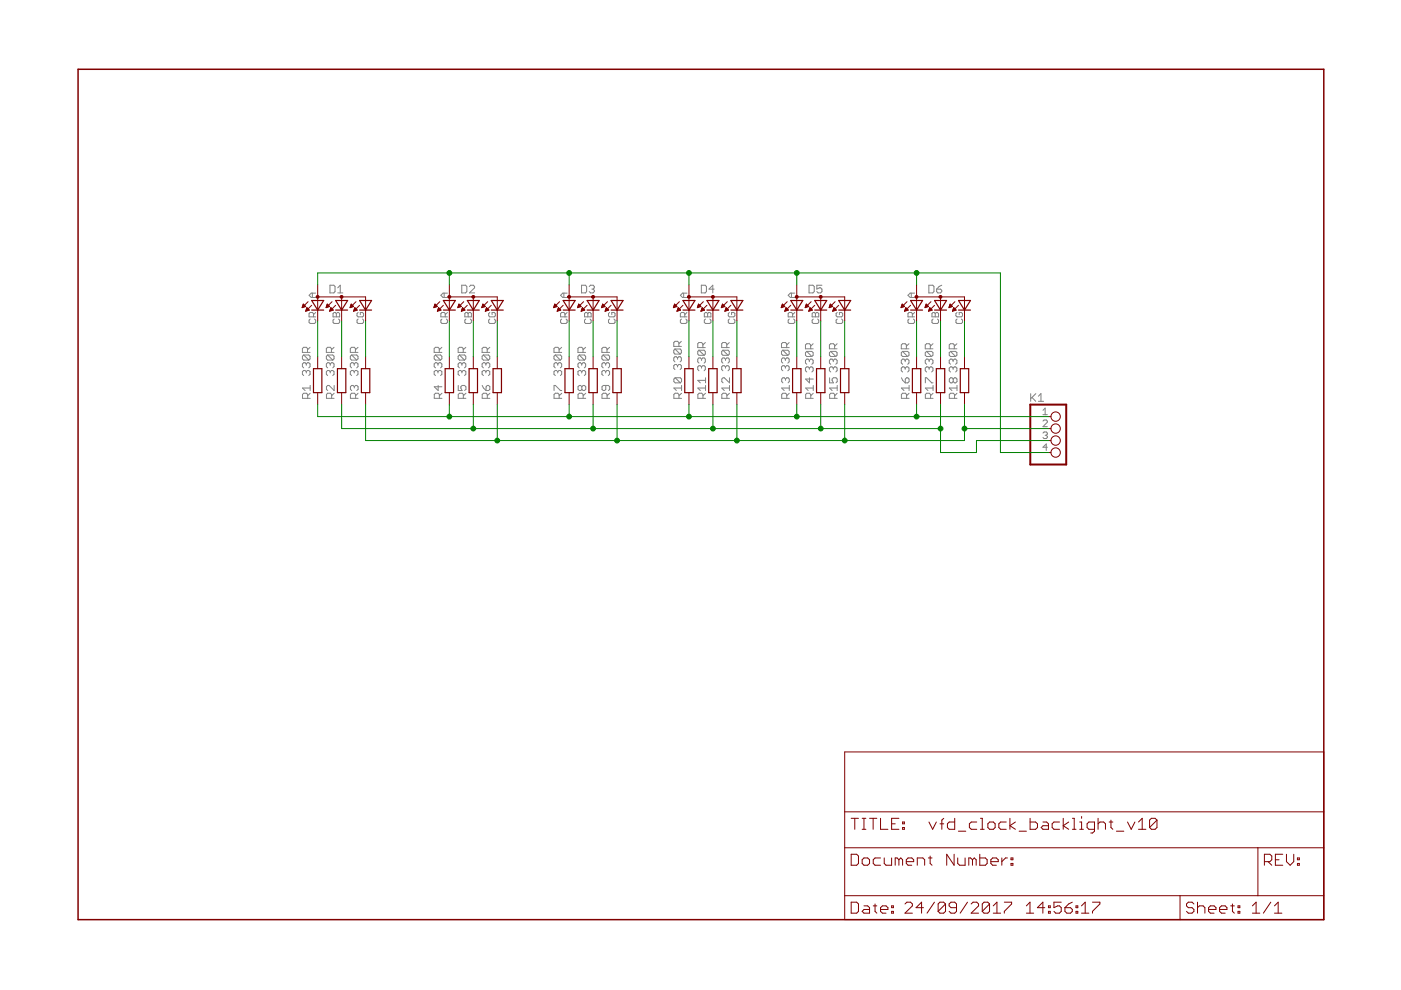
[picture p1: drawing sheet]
<svg xmlns="http://www.w3.org/2000/svg" width="297mm" height="210mm" viewBox="0 0 297 210" stroke-linecap="round" stroke-linejoin="round" font-family="sans-serif">
<g fill="#808080" stroke="#808080" stroke-width=".21">
<path d="M64.1 79.4l.3 .2z"/>
<path d="M64.1 78.8v.6z"/>
<path d="M64.1 78.8l.3-.3z"/>
<path d="M64.4 78.5h.3z"/>
<path d="M64.7 78.5l.2 .3z"/>
<path d="M64.9 78.8v.3z"/>
<path d="M65.2 78.5l-.3 .3z"/>
<path d="M65.2 78.5h.3z"/>
<path d="M65.5 78.5l.2 .3z"/>
<path d="M65.7 78.8v.6z"/>
<path d="M65.7 79.4l-.2 .2z"/>
<path d="M64.1 77.7l.3 .3z"/>
<path d="M64.1 77.2v.5z"/>
<path d="M64.1 77.2l.3-.3z"/>
<path d="M64.4 76.9h.3z"/>
<path d="M64.7 76.9l.2 .3z"/>
<path d="M64.9 77.2v.2z"/>
<path d="M65.2 76.9l-.3 .3z"/>
<path d="M65.2 76.9h.3z"/>
<path d="M65.5 76.9l.2 .3z"/>
<path d="M65.7 77.2v.5z"/>
<path d="M65.7 77.7l-.2 .3z"/>
<path d="M64.4 76.3h1.1z"/>
<path d="M64.1 76.1l.3 .2z"/>
<path d="M64.1 75.5v.6z"/>
<path d="M64.1 75.5l.3-.2z"/>
<path d="M64.4 75.3h1.1z"/>
<path d="M65.5 75.3l.2 .2z"/>
<path d="M65.7 75.5v.6z"/>
<path d="M65.7 76.1l-.2 .2z"/>
<path d="M64.4 75.3l1.1 1z"/>
<path d="M64.1 74.7h1.6z"/>
<path d="M64.1 73.9v.8z"/>
<path d="M64.1 73.9l.3-.3z"/>
<path d="M64.4 73.6h.5z"/>
<path d="M64.9 73.6l.3 .3z"/>
<path d="M65.2 73.9v.8z"/>
<path d="M65.2 74.2l.5-.6z"/>
<path d="M69.2 79.4l.3 .2z"/>
<path d="M69.2 78.8v.6z"/>
<path d="M69.2 78.8l.3-.3z"/>
<path d="M69.5 78.5h.2z"/>
<path d="M69.7 78.5l.3 .3z"/>
<path d="M70 78.8v.3z"/>
<path d="M70.3 78.5l-.3 .3z"/>
<path d="M70.3 78.5h.2z"/>
<path d="M70.5 78.5l.3 .3z"/>
<path d="M70.8 78.8v.6z"/>
<path d="M70.8 79.4l-.3 .2z"/>
<path d="M69.2 77.7l.3 .3z"/>
<path d="M69.2 77.2v.5z"/>
<path d="M69.2 77.2l.3-.3z"/>
<path d="M69.5 76.9h.2z"/>
<path d="M69.7 76.9l.3 .3z"/>
<path d="M70 77.2v.2z"/>
<path d="M70.3 76.9l-.3 .3z"/>
<path d="M70.3 76.9h.2z"/>
<path d="M70.5 76.9l.3 .3z"/>
<path d="M70.8 77.2v.5z"/>
<path d="M70.8 77.7l-.3 .3z"/>
<path d="M69.5 76.3h1z"/>
<path d="M69.2 76.1l.3 .2z"/>
<path d="M69.2 75.5v.6z"/>
<path d="M69.2 75.5l.3-.2z"/>
<path d="M69.5 75.3h1z"/>
<path d="M70.5 75.3l.3 .2z"/>
<path d="M70.8 75.5v.6z"/>
<path d="M70.8 76.1l-.3 .2z"/>
<path d="M69.5 75.3l1 1z"/>
<path d="M69.2 74.7h1.6z"/>
<path d="M69.2 73.9v.8z"/>
<path d="M69.2 73.9l.3-.3z"/>
<path d="M69.5 73.6h.5z"/>
<path d="M70 73.6l.3 .3z"/>
<path d="M70.3 73.9v.8z"/>
<path d="M70.3 74.2l.5-.6z"/>
<path d="M74.3 79.4l.2 .2z"/>
<path d="M74.3 78.8v.6z"/>
<path d="M74.3 78.8l.2-.3z"/>
<path d="M74.5 78.5h.3z"/>
<path d="M74.8 78.5l.3 .3z"/>
<path d="M75.1 78.8v.3z"/>
<path d="M75.4 78.5l-.3 .3z"/>
<path d="M75.4 78.5h.2z"/>
<path d="M75.6 78.5l.3 .3z"/>
<path d="M75.9 78.8v.6z"/>
<path d="M75.9 79.4l-.3 .2z"/>
<path d="M74.3 77.7l.2 .3z"/>
<path d="M74.3 77.2v.5z"/>
<path d="M74.3 77.2l.2-.3z"/>
<path d="M74.5 76.9h.3z"/>
<path d="M74.8 76.9l.3 .3z"/>
<path d="M75.1 77.2v.2z"/>
<path d="M75.4 76.9l-.3 .3z"/>
<path d="M75.4 76.9h.2z"/>
<path d="M75.6 76.9l.3 .3z"/>
<path d="M75.9 77.2v.5z"/>
<path d="M75.9 77.7l-.3 .3z"/>
<path d="M74.5 76.3h1.1z"/>
<path d="M74.3 76.1l.2 .2z"/>
<path d="M74.3 75.5v.6z"/>
<path d="M74.3 75.5l.2-.2z"/>
<path d="M74.5 75.3h1.1z"/>
<path d="M75.6 75.3l.3 .2z"/>
<path d="M75.9 75.5v.6z"/>
<path d="M75.9 76.1l-.3 .2z"/>
<path d="M74.5 75.3l1.1 1z"/>
<path d="M74.3 74.7h1.6z"/>
<path d="M74.3 73.9v.8z"/>
<path d="M74.3 73.9l.2-.3z"/>
<path d="M74.5 73.6h.6z"/>
<path d="M75.1 73.6l.3 .3z"/>
<path d="M75.4 73.9v.8z"/>
<path d="M75.4 74.2l.5-.6z"/>
<path d="M92.1 79.4l.2 .2z"/>
<path d="M92.1 78.8v.6z"/>
<path d="M92.1 78.8l.2-.3z"/>
<path d="M92.3 78.5h.3z"/>
<path d="M92.6 78.5l.3 .3z"/>
<path d="M92.9 78.8v.3z"/>
<path d="M92.9 78.8l.2-.3z"/>
<path d="M93.1 78.5h.3z"/>
<path d="M93.4 78.5l.3 .3z"/>
<path d="M93.7 78.8v.6z"/>
<path d="M93.7 79.4l-.3 .2z"/>
<path d="M92.1 77.7l.2 .3z"/>
<path d="M92.1 77.2v.5z"/>
<path d="M92.1 77.2l.2-.3z"/>
<path d="M92.3 76.9h.3z"/>
<path d="M92.6 76.9l.3 .3z"/>
<path d="M92.9 77.2v.2z"/>
<path d="M92.9 77.2l.2-.3z"/>
<path d="M93.1 76.9h.3z"/>
<path d="M93.4 76.9l.3 .3z"/>
<path d="M93.7 77.2v.5z"/>
<path d="M93.7 77.7l-.3 .3z"/>
<path d="M92.3 76.3h1.1z"/>
<path d="M92.1 76.1l.2 .2z"/>
<path d="M92.1 75.5v.6z"/>
<path d="M92.1 75.5l.2-.2z"/>
<path d="M92.3 75.3h1.1z"/>
<path d="M93.4 75.3l.3 .2z"/>
<path d="M93.7 75.5v.6z"/>
<path d="M93.7 76.1l-.3 .2z"/>
<path d="M92.3 75.3l1.1 1z"/>
<path d="M92.1 74.7h1.6z"/>
<path d="M92.1 73.9v.8z"/>
<path d="M92.1 73.9l.2-.3z"/>
<path d="M92.3 73.6h.6z"/>
<path d="M92.9 73.6l.2 .3z"/>
<path d="M93.1 73.9v.8z"/>
<path d="M93.1 74.2l.6-.6z"/>
<path d="M97.1 79.4l.3 .2z"/>
<path d="M97.1 78.8v.6z"/>
<path d="M97.1 78.8l.3-.3z"/>
<path d="M97.4 78.5h.3z"/>
<path d="M97.7 78.5l.2 .3z"/>
<path d="M97.9 78.8v.3z"/>
<path d="M97.9 78.8l.3-.3z"/>
<path d="M98.2 78.5h.3z"/>
<path d="M98.5 78.5l.3 .3z"/>
<path d="M98.8 78.8v.6z"/>
<path d="M98.8 79.4l-.3 .2z"/>
<path d="M97.1 77.7l.3 .3z"/>
<path d="M97.1 77.2v.5z"/>
<path d="M97.1 77.2l.3-.3z"/>
<path d="M97.4 76.9h.3z"/>
<path d="M97.7 76.9l.2 .3z"/>
<path d="M97.9 77.2v.2z"/>
<path d="M97.9 77.2l.3-.3z"/>
<path d="M98.2 76.9h.3z"/>
<path d="M98.5 76.9l.3 .3z"/>
<path d="M98.8 77.2v.5z"/>
<path d="M98.5 78l.3-.3z"/>
<path d="M97.4 76.3h1.1z"/>
<path d="M97.1 76.1l.3 .2z"/>
<path d="M97.1 75.5v.6z"/>
<path d="M97.1 75.5l.3-.2z"/>
<path d="M97.4 75.3h1.1z"/>
<path d="M98.5 75.3l.3 .2z"/>
<path d="M98.8 75.5v.6z"/>
<path d="M98.8 76.1l-.3 .2z"/>
<path d="M97.4 75.3l1.1 1z"/>
<path d="M97.1 74.7h1.7z"/>
<path d="M97.1 73.9v.8z"/>
<path d="M97.1 73.9l.3-.3z"/>
<path d="M97.4 73.6h.5z"/>
<path d="M97.9 73.6l.3 .3z"/>
<path d="M98.2 73.9v.8z"/>
<path d="M98.2 74.2l.6-.6z"/>
<path d="M102.2 79.4l.3 .2z"/>
<path d="M102.2 78.8v.6z"/>
<path d="M102.2 78.8l.3-.3z"/>
<path d="M102.5 78.5h.3z"/>
<path d="M102.8 78.5l.2 .3z"/>
<path d="M103 78.8v.3z"/>
<path d="M103 78.8l.3-.3z"/>
<path d="M103.3 78.5h.3z"/>
<path d="M103.6 78.5l.2 .3z"/>
<path d="M103.8 78.8v.6z"/>
<path d="M103.8 79.4l-.2 .2z"/>
<path d="M102.2 77.7l.3 .3z"/>
<path d="M102.2 77.2v.5z"/>
<path d="M102.2 77.2l.3-.3z"/>
<path d="M102.5 76.9h.3z"/>
<path d="M102.8 76.9l.2 .3z"/>
<path d="M103 77.2v.2z"/>
<path d="M103 77.2l.3-.3z"/>
<path d="M103.3 76.9h.3z"/>
<path d="M103.6 76.9l.2 .3z"/>
<path d="M103.8 77.2v.5z"/>
<path d="M103.6 78l.2-.3z"/>
<path d="M102.5 76.3h1.1z"/>
<path d="M102.2 76.1l.3 .2z"/>
<path d="M102.2 75.5v.6z"/>
<path d="M102.2 75.5l.3-.2z"/>
<path d="M102.5 75.3h1.1z"/>
<path d="M103.6 75.3l.2 .2z"/>
<path d="M103.8 75.5v.6z"/>
<path d="M103.8 76.1l-.2 .2z"/>
<path d="M102.5 75.3l1.1 1z"/>
<path d="M102.2 74.7h1.6z"/>
<path d="M102.2 73.9v.8z"/>
<path d="M102.2 73.9l.3-.3z"/>
<path d="M102.5 73.6h.5z"/>
<path d="M103 73.6l.3 .3z"/>
<path d="M103.3 73.9v.8z"/>
<path d="M103.3 74.2l.5-.6z"/>
<path d="M117.5 79.4l.2 .2z"/>
<path d="M117.5 78.8v.6z"/>
<path d="M117.5 78.8l.2-.3z"/>
<path d="M117.7 78.5h.3z"/>
<path d="M118 78.5l.3 .3z"/>
<path d="M118.3 78.8v.3z"/>
<path d="M118.3 78.8l.2-.3z"/>
<path d="M118.5 78.5h.3z"/>
<path d="M118.8 78.5l.3 .3z"/>
<path d="M119.1 78.8v.6z"/>
<path d="M119.1 79.4l-.3 .2z"/>
<path d="M117.5 77.7l.2 .3z"/>
<path d="M117.5 77.2v.5z"/>
<path d="M117.5 77.2l.2-.3z"/>
<path d="M117.7 76.9h.3z"/>
<path d="M118 76.9l.3 .3z"/>
<path d="M118.3 77.2v.2z"/>
<path d="M118.3 77.2l.2-.3z"/>
<path d="M118.5 76.9h.3z"/>
<path d="M118.8 76.9l.3 .3z"/>
<path d="M119.1 77.2v.5z"/>
<path d="M118.8 78l.3-.3z"/>
<path d="M117.7 76.3h1.1z"/>
<path d="M117.5 76.1l.2 .2z"/>
<path d="M117.5 75.5v.6z"/>
<path d="M117.5 75.5l.2-.2z"/>
<path d="M117.7 75.3h1.1z"/>
<path d="M118.8 75.3l.3 .2z"/>
<path d="M119.1 75.5v.6z"/>
<path d="M119.1 76.1l-.3 .2z"/>
<path d="M117.7 75.3l1.1 1z"/>
<path d="M117.5 74.7h1.6z"/>
<path d="M117.5 73.9v.8z"/>
<path d="M117.5 73.9l.2-.3z"/>
<path d="M117.7 73.6h.6z"/>
<path d="M118.3 73.6l.2 .3z"/>
<path d="M118.5 73.9v.8z"/>
<path d="M118.5 74.2l.6-.6z"/>
<path d="M122.5 79.4l.3 .2z"/>
<path d="M122.5 78.8v.6z"/>
<path d="M122.5 78.8l.3-.3z"/>
<path d="M122.8 78.5h.3z"/>
<path d="M123.1 78.5l.2 .3z"/>
<path d="M123.3 78.8v.3z"/>
<path d="M123.3 78.8l.3-.3z"/>
<path d="M123.6 78.5h.3z"/>
<path d="M123.9 78.5l.3 .3z"/>
<path d="M124.2 78.8v.6z"/>
<path d="M124.2 79.4l-.3 .2z"/>
<path d="M122.5 77.7l.3 .3z"/>
<path d="M122.5 77.2v.5z"/>
<path d="M122.5 77.2l.3-.3z"/>
<path d="M122.8 76.9h.3z"/>
<path d="M123.1 76.9l.2 .3z"/>
<path d="M123.3 77.2v.2z"/>
<path d="M123.3 77.2l.3-.3z"/>
<path d="M123.6 76.9h.3z"/>
<path d="M123.9 76.9l.3 .3z"/>
<path d="M124.2 77.2v.5z"/>
<path d="M123.9 78l.3-.3z"/>
<path d="M122.8 76.3h1.1z"/>
<path d="M122.5 76.1l.3 .2z"/>
<path d="M122.5 75.5v.6z"/>
<path d="M122.5 75.5l.3-.2z"/>
<path d="M122.8 75.3h1.1z"/>
<path d="M123.9 75.3l.3 .2z"/>
<path d="M124.2 75.5v.6z"/>
<path d="M124.2 76.1l-.3 .2z"/>
<path d="M122.8 75.3l1.1 1z"/>
<path d="M122.5 74.7h1.7z"/>
<path d="M122.5 73.9v.8z"/>
<path d="M122.5 73.9l.3-.3z"/>
<path d="M122.8 73.6h.5z"/>
<path d="M123.3 73.6l.3 .3z"/>
<path d="M123.6 73.9v.8z"/>
<path d="M123.6 74.2l.6-.6z"/>
<path d="M127.6 79.4l.3 .2z"/>
<path d="M127.6 78.8v.6z"/>
<path d="M127.6 78.8l.3-.3z"/>
<path d="M127.9 78.5h.2z"/>
<path d="M128.1 78.5l.3 .3z"/>
<path d="M128.4 78.8v.3z"/>
<path d="M128.4 78.8l.3-.3z"/>
<path d="M128.7 78.5h.3z"/>
<path d="M129 78.5l.2 .3z"/>
<path d="M129.2 78.8v.6z"/>
<path d="M129.2 79.4l-.2 .2z"/>
<path d="M127.6 77.7l.3 .3z"/>
<path d="M127.6 77.2v.5z"/>
<path d="M127.6 77.2l.3-.3z"/>
<path d="M127.9 76.9h.2z"/>
<path d="M128.1 76.9l.3 .3z"/>
<path d="M128.4 77.2v.2z"/>
<path d="M128.7 76.9l-.3 .3z"/>
<path d="M128.7 76.9h.3z"/>
<path d="M129 76.9l.2 .3z"/>
<path d="M129.2 77.2v.5z"/>
<path d="M129 78l.2-.3z"/>
<path d="M127.9 76.3h1.1z"/>
<path d="M127.6 76.1l.3 .2z"/>
<path d="M127.6 75.5v.6z"/>
<path d="M127.6 75.5l.3-.2z"/>
<path d="M127.9 75.3h1.1z"/>
<path d="M129 75.3l.2 .2z"/>
<path d="M129.2 75.5v.6z"/>
<path d="M129.2 76.1l-.2 .2z"/>
<path d="M127.9 75.3l1.1 1z"/>
<path d="M127.6 74.7h1.6z"/>
<path d="M127.6 73.9v.8z"/>
<path d="M127.6 73.9l.3-.3z"/>
<path d="M127.9 73.6h.5z"/>
<path d="M128.4 73.6l.3 .3z"/>
<path d="M128.7 73.9v.8z"/>
<path d="M128.7 74.2l.5-.6z"/>
<path d="M142.9 78.1l.2 .3z"/>
<path d="M142.9 77.5v.6z"/>
<path d="M142.9 77.5l.2-.2z"/>
<path d="M143.1 77.3h.3z"/>
<path d="M143.4 77.3l.3 .2z"/>
<path d="M143.7 77.5v.3z"/>
<path d="M143.7 77.5l.2-.2z"/>
<path d="M143.9 77.3h.3z"/>
<path d="M144.2 77.3l.3 .2z"/>
<path d="M144.5 77.5v.6z"/>
<path d="M144.5 78.1l-.3 .3z"/>
<path d="M142.9 76.5l.2 .2z"/>
<path d="M142.9 75.9v.6z"/>
<path d="M143.1 75.6l-.2 .3z"/>
<path d="M143.1 75.6h.3z"/>
<path d="M143.4 75.6l.3 .3z"/>
<path d="M143.7 75.9v.3z"/>
<path d="M143.9 75.6l-.2 .3z"/>
<path d="M143.9 75.6h.3z"/>
<path d="M144.2 75.6l.3 .3z"/>
<path d="M144.5 75.9v.6z"/>
<path d="M144.5 76.5l-.3 .2z"/>
<path d="M143.1 75.1h1.1z"/>
<path d="M142.9 74.8l.2 .3z"/>
<path d="M142.9 74.3v.5z"/>
<path d="M143.1 74l-.2 .3z"/>
<path d="M143.1 74h1.1z"/>
<path d="M144.2 74l.3 .3z"/>
<path d="M144.5 74.3v.5z"/>
<path d="M144.5 74.8l-.3 .3z"/>
<path d="M143.1 74l1.1 1.1z"/>
<path d="M142.9 73.4h1.6z"/>
<path d="M142.9 72.6v.8z"/>
<path d="M143.1 72.4l-.2 .2z"/>
<path d="M143.1 72.4h.6z"/>
<path d="M143.7 72.4l.2 .2z"/>
<path d="M143.9 72.6v.8z"/>
<path d="M143.9 72.9l.6-.5z"/>
<path d="M147.9 78.3l.3 .3z"/>
<path d="M147.9 77.8v.5z"/>
<path d="M147.9 77.8l.3-.3z"/>
<path d="M148.2 77.5h.3z"/>
<path d="M148.5 77.5l.2 .3z"/>
<path d="M148.7 77.8v.3z"/>
<path d="M148.7 77.8l.3-.3z"/>
<path d="M149 77.5h.3z"/>
<path d="M149.3 77.5l.2 .3z"/>
<path d="M149.5 77.8v.5z"/>
<path d="M149.5 78.3l-.2 .3z"/>
<path d="M147.9 76.7l.3 .3z"/>
<path d="M147.9 76.2v.5z"/>
<path d="M148.2 75.9l-.3 .3z"/>
<path d="M148.2 75.9h.3z"/>
<path d="M148.5 75.9l.2 .3z"/>
<path d="M148.7 76.2v.2z"/>
<path d="M148.7 76.2l.3-.3z"/>
<path d="M149 75.9h.3z"/>
<path d="M149.3 75.9l.2 .3z"/>
<path d="M149.5 76.2v.5z"/>
<path d="M149.5 76.7l-.2 .3z"/>
<path d="M148.2 75.3h1.1z"/>
<path d="M147.9 75.1l.3 .2z"/>
<path d="M147.9 74.5v.6z"/>
<path d="M148.2 74.3l-.3 .2z"/>
<path d="M148.2 74.3h1.1z"/>
<path d="M149.3 74.3l.2 .2z"/>
<path d="M149.5 74.5v.6z"/>
<path d="M149.5 75.1l-.2 .2z"/>
<path d="M148.2 74.3l1.1 1z"/>
<path d="M147.9 73.7h1.6z"/>
<path d="M147.9 72.9v.8z"/>
<path d="M148.2 72.6l-.3 .3z"/>
<path d="M148.2 72.6h.5z"/>
<path d="M148.7 72.6l.3 .3z"/>
<path d="M149 72.9v.8z"/>
<path d="M149 73.2l.5-.6z"/>
<path d="M153 78.3l.3 .3z"/>
<path d="M153 77.8v.5z"/>
<path d="M153 77.8l.3-.3z"/>
<path d="M153.3 77.5h.2z"/>
<path d="M153.5 77.5l.3 .3z"/>
<path d="M153.8 77.8v.3z"/>
<path d="M153.8 77.8l.3-.3z"/>
<path d="M154.1 77.5h.3z"/>
<path d="M154.4 77.5l.2 .3z"/>
<path d="M154.6 77.8v.5z"/>
<path d="M154.6 78.3l-.2 .3z"/>
<path d="M153 76.7l.3 .3z"/>
<path d="M153 76.2v.5z"/>
<path d="M153.3 75.9l-.3 .3z"/>
<path d="M153.3 75.9h.2z"/>
<path d="M153.5 75.9l.3 .3z"/>
<path d="M153.8 76.2v.2z"/>
<path d="M153.8 76.2l.3-.3z"/>
<path d="M154.1 75.9h.3z"/>
<path d="M154.4 75.9l.2 .3z"/>
<path d="M154.6 76.2v.5z"/>
<path d="M154.6 76.7l-.2 .3z"/>
<path d="M153.3 75.3h1.1z"/>
<path d="M153 75.1l.3 .2z"/>
<path d="M153 74.5v.6z"/>
<path d="M153.3 74.3l-.3 .2z"/>
<path d="M153.3 74.3h1.1z"/>
<path d="M154.4 74.3l.2 .2z"/>
<path d="M154.6 74.5v.6z"/>
<path d="M154.6 75.1l-.2 .2z"/>
<path d="M153.3 74.3l1.1 1z"/>
<path d="M153 73.7h1.6z"/>
<path d="M153 72.9v.8z"/>
<path d="M153.3 72.6l-.3 .3z"/>
<path d="M153.3 72.6h.5z"/>
<path d="M153.8 72.6l.3 .3z"/>
<path d="M154.1 72.9v.8z"/>
<path d="M154.1 73.2l.5-.6z"/>
<path d="M165.7 78.3l.3 .3z"/>
<path d="M165.7 77.8v.5z"/>
<path d="M165.7 77.8l.3-.3z"/>
<path d="M166 77.5h.2z"/>
<path d="M166.2 77.5l.3 .3z"/>
<path d="M166.5 77.8v.3z"/>
<path d="M166.5 77.8l.3-.3z"/>
<path d="M166.8 77.5h.2z"/>
<path d="M167 77.5l.3 .3z"/>
<path d="M167.3 77.8v.5z"/>
<path d="M167 78.6l.3-.3z"/>
<path d="M165.7 76.7l.3 .3z"/>
<path d="M165.7 76.2v.5z"/>
<path d="M165.7 76.2l.3-.3z"/>
<path d="M166 75.9h.2z"/>
<path d="M166.2 75.9l.3 .3z"/>
<path d="M166.5 76.2v.2z"/>
<path d="M166.5 76.2l.3-.3z"/>
<path d="M166.8 75.9h.2z"/>
<path d="M167 75.9l.3 .3z"/>
<path d="M167.3 76.2v.5z"/>
<path d="M167.3 76.7l-.3 .3z"/>
<path d="M166 75.3h1z"/>
<path d="M165.7 75.1l.3 .2z"/>
<path d="M165.7 74.5v.6z"/>
<path d="M165.7 74.5l.3-.2z"/>
<path d="M166 74.3h1z"/>
<path d="M167 74.3l.3 .2z"/>
<path d="M167.3 74.5v.6z"/>
<path d="M167.3 75.1l-.3 .2z"/>
<path d="M166 74.3l1 1z"/>
<path d="M165.7 73.7h1.6z"/>
<path d="M165.7 72.9v.8z"/>
<path d="M165.7 72.9l.3-.3z"/>
<path d="M166 72.6h.5z"/>
<path d="M166.5 72.6l.3 .3z"/>
<path d="M166.8 72.9v.8z"/>
<path d="M166.8 73.2l.5-.6z"/>
<path d="M170.8 78.6l.2 .3z"/>
<path d="M170.8 78v.6z"/>
<path d="M170.8 78l.2-.2z"/>
<path d="M171 77.8h.3z"/>
<path d="M171.3 77.8l.3 .2z"/>
<path d="M171.6 78v.3z"/>
<path d="M171.6 78l.3-.2z"/>
<path d="M171.9 77.8h.2z"/>
<path d="M172.1 77.8l.3 .2z"/>
<path d="M172.4 78v.6z"/>
<path d="M172.1 78.9l.3-.3z"/>
<path d="M170.8 77l.2 .2z"/>
<path d="M170.8 76.4v.6z"/>
<path d="M170.8 76.4l.2-.3z"/>
<path d="M171 76.1h.3z"/>
<path d="M171.3 76.1l.3 .3z"/>
<path d="M171.6 76.4v.3z"/>
<path d="M171.6 76.4l.3-.3z"/>
<path d="M171.9 76.1h.2z"/>
<path d="M172.1 76.1l.3 .3z"/>
<path d="M172.4 76.4v.6z"/>
<path d="M172.4 77l-.3 .2z"/>
<path d="M171 75.6h1.1z"/>
<path d="M170.8 75.3l.2 .3z"/>
<path d="M170.8 74.8v.5z"/>
<path d="M170.8 74.8l.2-.3z"/>
<path d="M171 74.5h1.1z"/>
<path d="M172.1 74.5l.3 .3z"/>
<path d="M172.4 74.8v.5z"/>
<path d="M172.4 75.3l-.3 .3z"/>
<path d="M171 74.5l1.1 1.1z"/>
<path d="M170.8 74h1.6z"/>
<path d="M170.8 73.1v.9z"/>
<path d="M170.8 73.1l.2-.2z"/>
<path d="M171 72.9h.6z"/>
<path d="M171.6 72.9l.3 .2z"/>
<path d="M171.9 73.1v.9z"/>
<path d="M171.9 73.4l.5-.5z"/>
<path d="M175.9 78.6l.2 .3z"/>
<path d="M175.9 78v.6z"/>
<path d="M175.9 78l.2-.2z"/>
<path d="M176.1 77.8h.3z"/>
<path d="M176.4 77.8l.3 .2z"/>
<path d="M176.7 78v.3z"/>
<path d="M176.7 78l.3-.2z"/>
<path d="M177 77.8h.2z"/>
<path d="M177.2 77.8l.3 .2z"/>
<path d="M177.5 78v.6z"/>
<path d="M177.5 78.6l-.3 .3z"/>
<path d="M175.9 77l.2 .2z"/>
<path d="M175.9 76.4v.6z"/>
<path d="M175.9 76.4l.2-.3z"/>
<path d="M176.1 76.1h.3z"/>
<path d="M176.4 76.1l.3 .3z"/>
<path d="M176.7 76.4v.3z"/>
<path d="M176.7 76.4l.3-.3z"/>
<path d="M177 76.1h.2z"/>
<path d="M177.2 76.1l.3 .3z"/>
<path d="M177.5 76.4v.6z"/>
<path d="M177.5 77l-.3 .2z"/>
<path d="M176.1 75.6h1.1z"/>
<path d="M175.9 75.3l.2 .3z"/>
<path d="M175.9 74.8v.5z"/>
<path d="M175.9 74.8l.2-.3z"/>
<path d="M176.1 74.5h1.1z"/>
<path d="M177.2 74.5l.3 .3z"/>
<path d="M177.5 74.8v.5z"/>
<path d="M177.5 75.3l-.3 .3z"/>
<path d="M176.1 74.5l1.1 1.1z"/>
<path d="M175.9 74h1.6z"/>
<path d="M175.9 73.1v.9z"/>
<path d="M175.9 73.1l.2-.2z"/>
<path d="M176.1 72.9h.6z"/>
<path d="M176.7 72.9l.3 .2z"/>
<path d="M177 73.1v.9z"/>
<path d="M177 73.4l.5-.5z"/>
<path d="M191.1 78.6l.3 .3z"/>
<path d="M191.1 78v.6z"/>
<path d="M191.1 78l.3-.2z"/>
<path d="M191.4 77.8h.2z"/>
<path d="M191.6 77.8l.3 .2z"/>
<path d="M191.9 78v.3z"/>
<path d="M191.9 78l.3-.2z"/>
<path d="M192.2 77.8h.2z"/>
<path d="M192.4 77.8l.3 .2z"/>
<path d="M192.7 78v.6z"/>
<path d="M192.7 78.6l-.3 .3z"/>
<path d="M191.1 77l.3 .2z"/>
<path d="M191.1 76.4v.6z"/>
<path d="M191.1 76.4l.3-.3z"/>
<path d="M191.4 76.1h.2z"/>
<path d="M191.6 76.1l.3 .3z"/>
<path d="M191.9 76.4v.3z"/>
<path d="M192.2 76.1l-.3 .3z"/>
<path d="M192.2 76.1h.2z"/>
<path d="M192.4 76.1l.3 .3z"/>
<path d="M192.7 76.4v.6z"/>
<path d="M192.7 77l-.3 .2z"/>
<path d="M191.4 75.6h1z"/>
<path d="M191.1 75.3l.3 .3z"/>
<path d="M191.1 74.8v.5z"/>
<path d="M191.1 74.8l.3-.3z"/>
<path d="M191.4 74.5h1z"/>
<path d="M192.4 74.5l.3 .3z"/>
<path d="M192.7 74.8v.5z"/>
<path d="M192.7 75.3l-.3 .3z"/>
<path d="M191.4 74.5l1 1.1z"/>
<path d="M191.1 74h1.6z"/>
<path d="M191.1 73.1v.9z"/>
<path d="M191.1 73.1l.3-.2z"/>
<path d="M191.4 72.9h.5z"/>
<path d="M191.9 72.9l.3 .2z"/>
<path d="M192.2 73.1v.9z"/>
<path d="M192.2 73.4l.5-.5z"/>
<path d="M196.2 78.6l.2 .3z"/>
<path d="M196.2 78v.6z"/>
<path d="M196.2 78l.2-.2z"/>
<path d="M196.4 77.8h.3z"/>
<path d="M196.7 77.8l.3 .2z"/>
<path d="M197 78v.3z"/>
<path d="M197 78l.3-.2z"/>
<path d="M197.3 77.8h.2z"/>
<path d="M197.5 77.8l.3 .2z"/>
<path d="M197.8 78v.6z"/>
<path d="M197.8 78.6l-.3 .3z"/>
<path d="M196.2 77l.2 .2z"/>
<path d="M196.2 76.4v.6z"/>
<path d="M196.2 76.4l.2-.3z"/>
<path d="M196.4 76.1h.3z"/>
<path d="M196.7 76.1l.3 .3z"/>
<path d="M197 76.4v.3z"/>
<path d="M197.3 76.1l-.3 .3z"/>
<path d="M197.3 76.1h.2z"/>
<path d="M197.5 76.1l.3 .3z"/>
<path d="M197.8 76.4v.6z"/>
<path d="M197.8 77l-.3 .2z"/>
<path d="M196.4 75.6h1.1z"/>
<path d="M196.2 75.3l.2 .3z"/>
<path d="M196.2 74.8v.5z"/>
<path d="M196.2 74.8l.2-.3z"/>
<path d="M196.4 74.5h1.1z"/>
<path d="M197.5 74.5l.3 .3z"/>
<path d="M197.8 74.8v.5z"/>
<path d="M197.8 75.3l-.3 .3z"/>
<path d="M196.4 74.5l1.1 1.1z"/>
<path d="M196.2 74h1.6z"/>
<path d="M196.2 73.1v.9z"/>
<path d="M196.2 73.1l.2-.2z"/>
<path d="M196.4 72.9h.6z"/>
<path d="M197 72.9l.3 .2z"/>
<path d="M197.3 73.1v.9z"/>
<path d="M197.3 73.4l.5-.5z"/>
<path d="M201.3 78.6l.2 .3z"/>
<path d="M201.3 78v.6z"/>
<path d="M201.3 78l.2-.2z"/>
<path d="M201.5 77.8h.3z"/>
<path d="M201.8 77.8l.3 .2z"/>
<path d="M202.1 78v.3z"/>
<path d="M202.1 78l.2-.2z"/>
<path d="M202.3 77.8h.3z"/>
<path d="M202.6 77.8l.3 .2z"/>
<path d="M202.9 78v.6z"/>
<path d="M202.9 78.6l-.3 .3z"/>
<path d="M201.3 77l.2 .2z"/>
<path d="M201.3 76.4v.6z"/>
<path d="M201.3 76.4l.2-.3z"/>
<path d="M201.5 76.1h.3z"/>
<path d="M201.8 76.1l.3 .3z"/>
<path d="M202.1 76.4v.3z"/>
<path d="M202.3 76.1l-.2 .3z"/>
<path d="M202.3 76.1h.3z"/>
<path d="M202.6 76.1l.3 .3z"/>
<path d="M202.9 76.4v.6z"/>
<path d="M202.9 77l-.3 .2z"/>
<path d="M201.5 75.6h1.1z"/>
<path d="M201.3 75.3l.2 .3z"/>
<path d="M201.3 74.8v.5z"/>
<path d="M201.3 74.8l.2-.3z"/>
<path d="M201.5 74.5h1.1z"/>
<path d="M202.6 74.5l.3 .3z"/>
<path d="M202.9 74.8v.5z"/>
<path d="M202.9 75.3l-.3 .3z"/>
<path d="M201.5 74.5l1.1 1.1z"/>
<path d="M201.3 74h1.6z"/>
<path d="M201.3 73.1v.9z"/>
<path d="M201.3 73.1l.2-.2z"/>
<path d="M201.5 72.9h.6z"/>
<path d="M202.1 72.9l.2 .2z"/>
<path d="M202.3 73.1v.9z"/>
<path d="M202.3 73.4l.6-.5z"/>
<path d="M75.9 67.6l-.2 .3z"/>
<path d="M75.7 67.9v.4z"/>
<path d="M75.7 68.3l.2 .3z"/>
<path d="M75.9 68.6h1z"/>
<path d="M76.9 68.6l.2-.3z"/>
<path d="M77.1 67.9v.4z"/>
<path d="M76.9 67.6l.2 .3z"/>
<path d="M75.9 66.3l-.2 .2z"/>
<path d="M75.7 66.5v.5z"/>
<path d="M75.7 67l.2 .2z"/>
<path d="M75.9 67.2h1z"/>
<path d="M76.9 67.2l.2-.2z"/>
<path d="M77.1 66.5v.5z"/>
<path d="M76.9 66.3l.2 .2z"/>
<path d="M76.4 66.3h.5z"/>
<path d="M76.4 66.3v.4z"/>
<path d="M70 60.5v1.6z"/>
<path d="M70 62.1h.8z"/>
<path d="M71 61.8l-.2 .3z"/>
<path d="M71 60.7v1.1z"/>
<path d="M70.8 60.5l.2 .2z"/>
<path d="M70 60.5h.8z"/>
<path d="M72.1 60.5l-.5 .5z"/>
<path d="M72.1 60.5v1.6z"/>
<path d="M71.6 62.1h1.1z"/>
<path d="M70.8 67.6l-.2 .3z"/>
<path d="M70.6 67.9v.4z"/>
<path d="M70.6 68.3l.2 .3z"/>
<path d="M70.8 68.6h1z"/>
<path d="M71.8 68.6l.2-.3z"/>
<path d="M72 67.9v.4z"/>
<path d="M71.8 67.6l.2 .3z"/>
<path d="M70.6 67.2h1.4z"/>
<path d="M70.6 66.5v.7z"/>
<path d="M70.6 66.5l.2-.2z"/>
<path d="M70.8 66.3h.3z"/>
<path d="M71.1 66.3l.2 .2z"/>
<path d="M71.3 66.5l.2-.2z"/>
<path d="M71.5 66.3h.3z"/>
<path d="M71.8 66.3l.2 .2z"/>
<path d="M72 66.5v.7z"/>
<path d="M71.3 66.5v.7z"/>
<path d="M65.8 67.6l-.3 .3z"/>
<path d="M65.5 67.9v.4z"/>
<path d="M65.5 68.3l.3 .3z"/>
<path d="M65.8 68.6h.9z"/>
<path d="M66.7 68.6l.2-.3z"/>
<path d="M66.9 67.9v.4z"/>
<path d="M66.7 67.6l.2 .3z"/>
<path d="M65.5 67.2h1.4z"/>
<path d="M65.5 66.5v.7z"/>
<path d="M65.5 66.5l.3-.2z"/>
<path d="M65.8 66.3h.4z"/>
<path d="M66.2 66.3l.3 .2z"/>
<path d="M66.5 66.5v.7z"/>
<path d="M66.5 66.7l.4-.4z"/>
<path d="M66 63.1h.9z"/>
<path d="M65.5 62.6l.5 .5z"/>
<path d="M65.5 62.6l.5-.5z"/>
<path d="M66 62.1h.9z"/>
<path d="M66.2 62.1v1z"/>
<path d="M103.8 67.6l-.2 .3z"/>
<path d="M103.6 67.9v.4z"/>
<path d="M103.6 68.3l.2 .3z"/>
<path d="M103.8 68.6h1z"/>
<path d="M104.8 68.6l.2-.3z"/>
<path d="M105 67.9v.4z"/>
<path d="M104.8 67.6l.2 .3z"/>
<path d="M103.8 66.3l-.2 .2z"/>
<path d="M103.6 66.5v.5z"/>
<path d="M103.6 67l.2 .2z"/>
<path d="M103.8 67.2h1z"/>
<path d="M104.8 67.2l.2-.2z"/>
<path d="M105 66.5v.5z"/>
<path d="M104.8 66.3l.2 .2z"/>
<path d="M104.3 66.3h.5z"/>
<path d="M104.3 66.3v.4z"/>
<path d="M97.9 60.5v1.6z"/>
<path d="M97.9 62.1h.8z"/>
<path d="M98.7 62.1l.3-.3z"/>
<path d="M99 60.7v1.1z"/>
<path d="M98.7 60.5l.3 .2z"/>
<path d="M97.9 60.5h.8z"/>
<path d="M99.5 62.1h1.1z"/>
<path d="M99.5 62.1l1.1-1.1z"/>
<path d="M100.6 60.7v.3z"/>
<path d="M100.4 60.5l.2 .2z"/>
<path d="M99.8 60.5h.6z"/>
<path d="M99.8 60.5l-.3 .2z"/>
<path d="M98.8 67.6l-.2 .3z"/>
<path d="M98.6 67.9v.4z"/>
<path d="M98.6 68.3l.2 .3z"/>
<path d="M98.8 68.6h.9z"/>
<path d="M99.7 68.6l.2-.3z"/>
<path d="M99.9 67.9v.4z"/>
<path d="M99.7 67.6l.2 .3z"/>
<path d="M98.6 67.2h1.3z"/>
<path d="M98.6 66.5v.7z"/>
<path d="M98.6 66.5l.2-.2z"/>
<path d="M98.8 66.3h.2z"/>
<path d="M99 66.3l.3 .2z"/>
<path d="M99.3 66.5l.2-.2z"/>
<path d="M99.5 66.3h.2z"/>
<path d="M99.7 66.3l.2 .2z"/>
<path d="M99.9 66.5v.7z"/>
<path d="M99.3 66.5v.7z"/>
<path d="M93.7 67.6l-.2 .3z"/>
<path d="M93.5 67.9v.4z"/>
<path d="M93.5 68.3l.2 .3z"/>
<path d="M93.7 68.6h.9z"/>
<path d="M94.6 68.6l.3-.3z"/>
<path d="M94.9 67.9v.4z"/>
<path d="M94.6 67.6l.3 .3z"/>
<path d="M93.5 67.2h1.4z"/>
<path d="M93.5 66.5v.7z"/>
<path d="M93.5 66.5l.2-.2z"/>
<path d="M93.7 66.3h.5z"/>
<path d="M94.2 66.3l.2 .2z"/>
<path d="M94.4 66.5v.7z"/>
<path d="M94.4 66.7l.5-.4z"/>
<path d="M93.9 63.1h1z"/>
<path d="M93.5 62.6l.4 .5z"/>
<path d="M93.5 62.6l.4-.5z"/>
<path d="M93.9 62.1h1z"/>
<path d="M94.2 62.1v1z"/>
<path d="M129.2 67.6l-.2 .3z"/>
<path d="M129 67.9v.4z"/>
<path d="M129 68.3l.2 .3z"/>
<path d="M129.2 68.6h1z"/>
<path d="M130.2 68.6l.2-.3z"/>
<path d="M130.4 67.9v.4z"/>
<path d="M130.2 67.6l.2 .3z"/>
<path d="M129 66.5l.2-.2z"/>
<path d="M129 66.5v.5z"/>
<path d="M129 67l.2 .2z"/>
<path d="M129.2 67.2h1z"/>
<path d="M130.4 67l-.2 .2z"/>
<path d="M130.4 66.5v.5z"/>
<path d="M130.2 66.3l.2 .2z"/>
<path d="M129.7 66.3h.5z"/>
<path d="M129.7 66.3v.4z"/>
<path d="M123.3 60.5v1.6z"/>
<path d="M123.3 62.1h.8z"/>
<path d="M124.1 62.1l.3-.3z"/>
<path d="M124.4 60.7v1.1z"/>
<path d="M124.1 60.5l.3 .2z"/>
<path d="M123.3 60.5h.8z"/>
<path d="M124.9 60.7l.3-.2z"/>
<path d="M125.2 60.5h.6z"/>
<path d="M125.8 60.5l.2 .2z"/>
<path d="M126 60.7v.3z"/>
<path d="M126 61l-.2 .3z"/>
<path d="M125.5 61.3h.3z"/>
<path d="M125.8 61.3l.2 .3z"/>
<path d="M126 61.6v.2z"/>
<path d="M126 61.8l-.2 .3z"/>
<path d="M125.2 62.1h.6z"/>
<path d="M124.9 61.8l.3 .3z"/>
<path d="M124.2 67.6l-.3 .3z"/>
<path d="M123.9 67.9v.4z"/>
<path d="M123.9 68.3l.3 .3z"/>
<path d="M124.2 68.6h.9z"/>
<path d="M125.1 68.6l.2-.3z"/>
<path d="M125.3 67.9v.4z"/>
<path d="M125.1 67.6l.2 .3z"/>
<path d="M123.9 67.2h1.4z"/>
<path d="M123.9 66.5v.7z"/>
<path d="M123.9 66.5l.3-.2z"/>
<path d="M124.2 66.3h.2z"/>
<path d="M124.4 66.3l.2 .2z"/>
<path d="M124.6 66.5l.3-.2z"/>
<path d="M124.9 66.3h.2z"/>
<path d="M125.1 66.3l.2 .2z"/>
<path d="M125.3 66.5v.7z"/>
<path d="M124.6 66.5v.7z"/>
<path d="M119.1 67.6l-.2 .3z"/>
<path d="M118.9 67.9v.4z"/>
<path d="M118.9 68.3l.2 .3z"/>
<path d="M119.1 68.6h.9z"/>
<path d="M120 68.6l.2-.3z"/>
<path d="M120.2 67.9v.4z"/>
<path d="M120 67.6l.2 .3z"/>
<path d="M118.9 67.2h1.3z"/>
<path d="M118.9 66.5v.7z"/>
<path d="M118.9 66.5l.2-.2z"/>
<path d="M119.1 66.3h.4z"/>
<path d="M119.5 66.3l.3 .2z"/>
<path d="M119.8 66.5v.7z"/>
<path d="M119.8 66.7l.4-.4z"/>
<path d="M119.3 63.1h.9z"/>
<path d="M118.9 62.6l.4 .5z"/>
<path d="M118.9 62.6l.4-.5z"/>
<path d="M119.3 62.1h.9z"/>
<path d="M119.5 62.1v1z"/>
<path d="M154.6 67.6l-.2 .3z"/>
<path d="M154.4 67.9v.4z"/>
<path d="M154.4 68.3l.2 .3z"/>
<path d="M154.6 68.6h1z"/>
<path d="M155.6 68.6l.2-.3z"/>
<path d="M155.8 67.9v.4z"/>
<path d="M155.6 67.6l.2 .3z"/>
<path d="M154.4 66.5l.2-.2z"/>
<path d="M154.4 66.5v.5z"/>
<path d="M154.4 67l.2 .2z"/>
<path d="M154.6 67.2h1z"/>
<path d="M155.8 67l-.2 .2z"/>
<path d="M155.8 66.5v.5z"/>
<path d="M155.6 66.3l.2 .2z"/>
<path d="M155.1 66.3h.5z"/>
<path d="M155.1 66.3v.4z"/>
<path d="M148.7 60.5v1.6z"/>
<path d="M148.7 62.1h.8z"/>
<path d="M149.8 61.8l-.3 .3z"/>
<path d="M149.8 60.7v1.1z"/>
<path d="M149.5 60.5l.3 .2z"/>
<path d="M148.7 60.5h.8z"/>
<path d="M151.1 60.5v1.6z"/>
<path d="M151.1 60.5l-.8 .8z"/>
<path d="M150.3 61.3h1.1z"/>
<path d="M149.6 67.6l-.3 .3z"/>
<path d="M149.3 67.9v.4z"/>
<path d="M149.3 68.3l.3 .3z"/>
<path d="M149.6 68.6h.9z"/>
<path d="M150.5 68.6l.2-.3z"/>
<path d="M150.7 67.9v.4z"/>
<path d="M150.5 67.6l.2 .3z"/>
<path d="M149.3 67.2h1.4z"/>
<path d="M149.3 66.5v.7z"/>
<path d="M149.3 66.5l.3-.2z"/>
<path d="M149.6 66.3h.2z"/>
<path d="M149.8 66.3l.2 .2z"/>
<path d="M150.3 66.3l-.3 .2z"/>
<path d="M150.3 66.3h.2z"/>
<path d="M150.5 66.3l.2 .2z"/>
<path d="M150.7 66.5v.7z"/>
<path d="M150 66.5v.7z"/>
<path d="M144.5 67.6l-.2 .3z"/>
<path d="M144.3 67.9v.4z"/>
<path d="M144.3 68.3l.2 .3z"/>
<path d="M144.5 68.6h.9z"/>
<path d="M145.4 68.6l.2-.3z"/>
<path d="M145.6 67.9v.4z"/>
<path d="M145.4 67.6l.2 .3z"/>
<path d="M144.3 67.2h1.3z"/>
<path d="M144.3 66.5v.7z"/>
<path d="M144.3 66.5l.2-.2z"/>
<path d="M144.5 66.3h.4z"/>
<path d="M144.9 66.3l.3 .2z"/>
<path d="M145.2 66.5v.7z"/>
<path d="M145.2 66.7l.4-.4z"/>
<path d="M144.7 63.1h.9z"/>
<path d="M144.3 62.6l.4 .5z"/>
<path d="M144.3 62.6l.4-.5z"/>
<path d="M144.7 62.1h.9z"/>
<path d="M144.9 62.1v1z"/>
<path d="M177.5 67.6l-.2 .3z"/>
<path d="M177.3 67.9v.4z"/>
<path d="M177.3 68.3l.2 .3z"/>
<path d="M177.5 68.6h.9z"/>
<path d="M178.4 68.6l.3-.3z"/>
<path d="M178.7 67.9v.4z"/>
<path d="M178.4 67.6l.3 .3z"/>
<path d="M177.3 66.5l.2-.2z"/>
<path d="M177.3 66.5v.5z"/>
<path d="M177.3 67l.2 .2z"/>
<path d="M177.5 67.2h.9z"/>
<path d="M178.7 67l-.3 .2z"/>
<path d="M178.7 66.5v.5z"/>
<path d="M178.4 66.3l.3 .2z"/>
<path d="M178 66.3h.4z"/>
<path d="M178 66.3v.4z"/>
<path d="M171.5 60.5v1.6z"/>
<path d="M171.5 62.1h.9z"/>
<path d="M172.4 62.1l.2-.3z"/>
<path d="M172.6 60.7v1.1z"/>
<path d="M172.4 60.5l.2 .2z"/>
<path d="M171.5 60.5h.9z"/>
<path d="M173.2 60.5h1.1z"/>
<path d="M173.2 60.5v.8z"/>
<path d="M173.2 61.3l.5-.3z"/>
<path d="M173.7 61h.3z"/>
<path d="M174 61l.3 .3z"/>
<path d="M174.3 61.3v.5z"/>
<path d="M174.3 61.8l-.3 .3z"/>
<path d="M173.5 62.1h.5z"/>
<path d="M173.2 61.8l.3 .3z"/>
<path d="M172.4 67.6l-.2 .3z"/>
<path d="M172.2 67.9v.4z"/>
<path d="M172.2 68.3l.2 .3z"/>
<path d="M172.4 68.6h1z"/>
<path d="M173.4 68.6l.2-.3z"/>
<path d="M173.6 67.9v.4z"/>
<path d="M173.4 67.6l.2 .3z"/>
<path d="M172.2 67.2h1.4z"/>
<path d="M172.2 66.5v.7z"/>
<path d="M172.2 66.5l.2-.2z"/>
<path d="M172.4 66.3h.3z"/>
<path d="M172.7 66.3l.2 .2z"/>
<path d="M173.1 66.3l-.2 .2z"/>
<path d="M173.1 66.3h.3z"/>
<path d="M173.4 66.3l.2 .2z"/>
<path d="M173.6 66.5v.7z"/>
<path d="M172.9 66.5v.7z"/>
<path d="M167.3 67.6l-.2 .3z"/>
<path d="M167.1 67.9v.4z"/>
<path d="M167.1 68.3l.2 .3z"/>
<path d="M167.3 68.6h1z"/>
<path d="M168.3 68.6l.2-.3z"/>
<path d="M168.5 67.9v.4z"/>
<path d="M168.3 67.6l.2 .3z"/>
<path d="M167.1 67.2h1.4z"/>
<path d="M167.1 66.5v.7z"/>
<path d="M167.1 66.5l.2-.2z"/>
<path d="M167.3 66.3h.5z"/>
<path d="M167.8 66.3l.2 .2z"/>
<path d="M168 66.5v.7z"/>
<path d="M168 66.7l.5-.4z"/>
<path d="M167.6 63.1h.9z"/>
<path d="M167.1 62.6l.5 .5z"/>
<path d="M167.1 62.6l.5-.5z"/>
<path d="M167.6 62.1h.9z"/>
<path d="M167.8 62.1v1z"/>
<path d="M202.9 67.6l-.2 .3z"/>
<path d="M202.7 67.9v.4z"/>
<path d="M202.7 68.3l.2 .3z"/>
<path d="M202.9 68.6h.9z"/>
<path d="M203.8 68.6l.3-.3z"/>
<path d="M204.1 67.9v.4z"/>
<path d="M203.8 67.6l.3 .3z"/>
<path d="M202.7 66.5l.2-.2z"/>
<path d="M202.7 66.5v.5z"/>
<path d="M202.7 67l.2 .2z"/>
<path d="M202.9 67.2h.9z"/>
<path d="M204.1 67l-.3 .2z"/>
<path d="M204.1 66.5v.5z"/>
<path d="M203.8 66.3l.3 .2z"/>
<path d="M203.4 66.3h.4z"/>
<path d="M203.4 66.3v.4z"/>
<path d="M196.9 60.5v1.6z"/>
<path d="M196.9 62.1h.9z"/>
<path d="M198 61.8l-.2 .3z"/>
<path d="M198 60.7v1.1z"/>
<path d="M197.8 60.5l.2 .2z"/>
<path d="M196.9 60.5h.9z"/>
<path d="M199.1 60.7l.6-.2z"/>
<path d="M199.1 60.7l-.5 .6z"/>
<path d="M198.6 61.3v.5z"/>
<path d="M198.6 61.8l.2 .3z"/>
<path d="M198.8 62.1h.6z"/>
<path d="M199.7 61.8l-.3 .3z"/>
<path d="M199.7 61.6v.2z"/>
<path d="M199.4 61.3l.3 .3z"/>
<path d="M198.6 61.3h.8z"/>
<path d="M197.8 67.6l-.2 .3z"/>
<path d="M197.6 67.9v.4z"/>
<path d="M197.6 68.3l.2 .3z"/>
<path d="M197.8 68.6h1z"/>
<path d="M198.8 68.6l.2-.3z"/>
<path d="M199 67.9v.4z"/>
<path d="M198.8 67.6l.2 .3z"/>
<path d="M197.6 67.2h1.4z"/>
<path d="M197.6 66.5v.7z"/>
<path d="M197.6 66.5l.2-.2z"/>
<path d="M197.8 66.3h.3z"/>
<path d="M198.1 66.3l.2 .2z"/>
<path d="M198.5 66.3l-.2 .2z"/>
<path d="M198.5 66.3h.3z"/>
<path d="M198.8 66.3l.2 .2z"/>
<path d="M199 66.5v.7z"/>
<path d="M198.3 66.5v.7z"/>
<path d="M192.7 67.6l-.2 .3z"/>
<path d="M192.5 67.9v.4z"/>
<path d="M192.5 68.3l.2 .3z"/>
<path d="M192.7 68.6h1z"/>
<path d="M193.7 68.6l.2-.3z"/>
<path d="M193.9 67.9v.4z"/>
<path d="M193.7 67.6l.2 .3z"/>
<path d="M192.5 67.2h1.4z"/>
<path d="M192.5 66.5v.7z"/>
<path d="M192.5 66.5l.2-.2z"/>
<path d="M192.7 66.3h.5z"/>
<path d="M193.2 66.3l.2 .2z"/>
<path d="M193.4 66.5v.7z"/>
<path d="M193.4 66.7l.5-.4z"/>
<path d="M193 63.1h.9z"/>
<path d="M192.5 62.6l.5 .5z"/>
<path d="M192.5 62.6l.5-.5z"/>
<path d="M193 62.1h.9z"/>
<path d="M193.2 62.1v1z"/>
<path d="M64.1 84.5h1.7z"/>
<path d="M64.1 83.6v.9z"/>
<path d="M64.1 83.6l.3-.2z"/>
<path d="M64.4 83.4h.6z"/>
<path d="M65 83.4l.2 .2z"/>
<path d="M65.2 83.6v.9z"/>
<path d="M65.8 83.4l-.6 .5z"/>
<path d="M64.1 82.3l.6 .5z"/>
<path d="M64.1 82.3h1.7z"/>
<path d="M65.8 81.7v1.1z"/>
<path d="M69.2 84.5h1.6z"/>
<path d="M69.2 83.6v.9z"/>
<path d="M69.2 83.6l.3-.2z"/>
<path d="M69.5 83.4h.5z"/>
<path d="M70 83.4l.3 .2z"/>
<path d="M70.3 83.6v.9z"/>
<path d="M70.8 83.4l-.5 .5z"/>
<path d="M70.8 81.7v1.1z"/>
<path d="M69.8 81.7l1 1.1z"/>
<path d="M69.5 81.7h.3z"/>
<path d="M69.5 81.7l-.3 .3z"/>
<path d="M69.2 82v.5z"/>
<path d="M69.2 82.5l.3 .3z"/>
<path d="M74.3 84.5h1.6z"/>
<path d="M74.3 83.6v.9z"/>
<path d="M74.3 83.6l.3-.2z"/>
<path d="M74.6 83.4h.5z"/>
<path d="M75.1 83.4l.3 .2z"/>
<path d="M75.4 83.6v.9z"/>
<path d="M75.9 83.4l-.5 .5z"/>
<path d="M74.3 82.5l.3 .3z"/>
<path d="M74.3 82v.5z"/>
<path d="M74.3 82l.3-.3z"/>
<path d="M74.6 81.7h.2z"/>
<path d="M74.8 81.7l.3 .3z"/>
<path d="M75.1 82v.3z"/>
<path d="M75.1 82l.3-.3z"/>
<path d="M75.4 81.7h.2z"/>
<path d="M75.6 81.7l.3 .3z"/>
<path d="M75.9 82v.5z"/>
<path d="M75.6 82.8l.3-.3z"/>
<path d="M92.1 84.5h1.6z"/>
<path d="M92.1 83.6v.9z"/>
<path d="M92.1 83.6l.3-.2z"/>
<path d="M92.4 83.4h.5z"/>
<path d="M92.9 83.4l.3 .2z"/>
<path d="M93.2 83.6v.9z"/>
<path d="M93.2 83.9l.5-.5z"/>
<path d="M92.1 82h1.6z"/>
<path d="M92.1 82l.8 .8z"/>
<path d="M92.9 81.7v1.1z"/>
<path d="M97.2 84.5h1.6z"/>
<path d="M97.2 83.6v.9z"/>
<path d="M97.2 83.6l.2-.2z"/>
<path d="M97.4 83.4h.6z"/>
<path d="M98 83.4l.2 .2z"/>
<path d="M98.2 83.6v.9z"/>
<path d="M98.2 83.9l.6-.5z"/>
<path d="M97.2 81.7v1.1z"/>
<path d="M97.2 82.8h.8z"/>
<path d="M97.7 82.3l.3 .5z"/>
<path d="M97.7 82v.3z"/>
<path d="M97.7 82l.3-.3z"/>
<path d="M98 81.7h.5z"/>
<path d="M98.5 81.7l.3 .3z"/>
<path d="M98.8 82v.5z"/>
<path d="M98.5 82.8l.3-.3z"/>
<path d="M102.2 84.5h1.7z"/>
<path d="M102.2 83.6v.9z"/>
<path d="M102.2 83.6l.3-.2z"/>
<path d="M102.5 83.4h.6z"/>
<path d="M103.1 83.4l.2 .2z"/>
<path d="M103.3 83.6v.9z"/>
<path d="M103.3 83.9l.6-.5z"/>
<path d="M102.2 81.7l.3 .6z"/>
<path d="M102.5 82.3l.6 .5z"/>
<path d="M103.1 82.8h.5z"/>
<path d="M103.6 82.8l.3-.3z"/>
<path d="M103.9 82v.5z"/>
<path d="M103.6 81.7l.3 .3z"/>
<path d="M103.3 81.7h.3z"/>
<path d="M103.3 81.7l-.2 .3z"/>
<path d="M103.1 82v.8z"/>
<path d="M117.5 84.5h1.6z"/>
<path d="M117.5 83.6v.9z"/>
<path d="M117.5 83.6l.3-.2z"/>
<path d="M117.8 83.4h.5z"/>
<path d="M118.3 83.4l.3 .2z"/>
<path d="M118.6 83.6v.9z"/>
<path d="M118.6 83.9l.5-.5z"/>
<path d="M117.5 81.7v1.1z"/>
<path d="M117.5 81.7h.3z"/>
<path d="M117.8 81.7l1 1.1z"/>
<path d="M118.8 82.8h.3z"/>
<path d="M122.6 84.5h1.6z"/>
<path d="M122.6 83.6v.9z"/>
<path d="M122.6 83.6l.2-.2z"/>
<path d="M122.8 83.4h.6z"/>
<path d="M123.4 83.4l.2 .2z"/>
<path d="M123.6 83.6v.9z"/>
<path d="M123.6 83.9l.6-.5z"/>
<path d="M122.6 82.5l.2 .3z"/>
<path d="M122.6 82v.5z"/>
<path d="M122.6 82l.2-.3z"/>
<path d="M122.8 81.7h.3z"/>
<path d="M123.1 81.7l.3 .3z"/>
<path d="M123.6 81.7l-.2 .3z"/>
<path d="M123.6 81.7h.3z"/>
<path d="M123.9 81.7l.3 .3z"/>
<path d="M124.2 82v.5z"/>
<path d="M123.9 82.8l.3-.3z"/>
<path d="M123.6 82.8h.3z"/>
<path d="M123.4 82.5l.2 .3z"/>
<path d="M123.4 82.5l-.3 .3z"/>
<path d="M122.8 82.8h.3z"/>
<path d="M123.4 82v.5z"/>
<path d="M127.6 84.5h1.7z"/>
<path d="M127.6 83.6v.9z"/>
<path d="M127.6 83.6l.3-.2z"/>
<path d="M127.9 83.4h.5z"/>
<path d="M128.4 83.4l.3 .2z"/>
<path d="M128.7 83.6v.9z"/>
<path d="M128.7 83.9l.6-.5z"/>
<path d="M129 82.8l.3-.3z"/>
<path d="M129.3 82v.5z"/>
<path d="M129 81.7l.3 .3z"/>
<path d="M127.9 81.7h1.1z"/>
<path d="M127.9 81.7l-.3 .3z"/>
<path d="M127.6 82v.5z"/>
<path d="M127.6 82.5l.3 .3z"/>
<path d="M127.9 82.8h.3z"/>
<path d="M128.2 82.8l.2-.3z"/>
<path d="M128.4 81.7v.8z"/>
<path d="M142.9 84.5h1.6z"/>
<path d="M142.9 83.6v.9z"/>
<path d="M142.9 83.6l.3-.2z"/>
<path d="M143.2 83.4h.5z"/>
<path d="M143.7 83.4l.3 .2z"/>
<path d="M144 83.6v.9z"/>
<path d="M144 83.9l.5-.5z"/>
<path d="M142.9 82.3l.5 .5z"/>
<path d="M142.9 82.3h1.6z"/>
<path d="M144.5 81.7v1.1z"/>
<path d="M143.2 81.2h1z"/>
<path d="M142.9 80.9l.3 .3z"/>
<path d="M142.9 80.4v.5z"/>
<path d="M142.9 80.4l.3-.3z"/>
<path d="M143.2 80.1h1z"/>
<path d="M144.2 80.1l.3 .3z"/>
<path d="M144.5 80.4v.5z"/>
<path d="M144.2 81.2l.3-.3z"/>
<path d="M143.2 80.1l1 1.1z"/>
<path d="M148 84.5h1.6z"/>
<path d="M148 83.6v.9z"/>
<path d="M148 83.6l.2-.2z"/>
<path d="M148.2 83.4h.6z"/>
<path d="M148.8 83.4l.2 .2z"/>
<path d="M149 83.6v.9z"/>
<path d="M149 83.9l.6-.5z"/>
<path d="M148 82.3l.5 .5z"/>
<path d="M148 82.3h1.6z"/>
<path d="M149.6 81.7v1.1z"/>
<path d="M148 80.6l.5 .6z"/>
<path d="M148 80.6h1.6z"/>
<path d="M149.6 80.1v1.1z"/>
<path d="M153 84.5h1.7z"/>
<path d="M153 83.6v.9z"/>
<path d="M153 83.6l.3-.2z"/>
<path d="M153.3 83.4h.5z"/>
<path d="M153.8 83.4l.3 .2z"/>
<path d="M154.1 83.6v.9z"/>
<path d="M154.1 83.9l.6-.5z"/>
<path d="M153 82.3l.6 .5z"/>
<path d="M153 82.3h1.7z"/>
<path d="M154.7 81.7v1.1z"/>
<path d="M154.7 80.1v1.1z"/>
<path d="M153.6 80.1l1.1 1.1z"/>
<path d="M153.3 80.1h.3z"/>
<path d="M153.3 80.1l-.3 .3z"/>
<path d="M153 80.4v.5z"/>
<path d="M153 80.9l.3 .3z"/>
<path d="M165.7 84.5h1.6z"/>
<path d="M165.7 83.6v.9z"/>
<path d="M165.7 83.6l.3-.2z"/>
<path d="M166 83.4h.5z"/>
<path d="M166.5 83.4l.3 .2z"/>
<path d="M166.8 83.6v.9z"/>
<path d="M167.3 83.4l-.5 .5z"/>
<path d="M165.7 82.3l.6 .5z"/>
<path d="M165.7 82.3h1.6z"/>
<path d="M167.3 81.7v1.1z"/>
<path d="M165.7 80.9l.3 .3z"/>
<path d="M165.7 80.4v.5z"/>
<path d="M166 80.1l-.3 .3z"/>
<path d="M166 80.1h.3z"/>
<path d="M166.3 80.1l.2 .3z"/>
<path d="M166.5 80.4v.2z"/>
<path d="M166.5 80.4l.3-.3z"/>
<path d="M166.8 80.1h.3z"/>
<path d="M167.1 80.1l.2 .3z"/>
<path d="M167.3 80.4v.5z"/>
<path d="M167.3 80.9l-.2 .3z"/>
<path d="M170.8 84.5h1.6z"/>
<path d="M170.8 83.6v.9z"/>
<path d="M170.8 83.6l.3-.2z"/>
<path d="M171.1 83.4h.5z"/>
<path d="M171.6 83.4l.3 .2z"/>
<path d="M171.9 83.6v.9z"/>
<path d="M172.4 83.4l-.5 .5z"/>
<path d="M170.8 82.3l.5 .5z"/>
<path d="M170.8 82.3h1.6z"/>
<path d="M172.4 81.7v1.1z"/>
<path d="M170.8 80.4h1.6z"/>
<path d="M170.8 80.4l.8 .8z"/>
<path d="M171.6 80.1v1.1z"/>
<path d="M175.9 84.5h1.6z"/>
<path d="M175.9 83.6v.9z"/>
<path d="M175.9 83.6l.2-.2z"/>
<path d="M176.1 83.4h.6z"/>
<path d="M176.7 83.4l.3 .2z"/>
<path d="M177 83.6v.9z"/>
<path d="M177.5 83.4l-.5 .5z"/>
<path d="M175.9 82.3l.5 .5z"/>
<path d="M175.9 82.3h1.6z"/>
<path d="M177.5 81.7v1.1z"/>
<path d="M175.9 80.1v1.1z"/>
<path d="M175.9 81.2h.8z"/>
<path d="M176.4 80.6l.3 .6z"/>
<path d="M176.4 80.4v.2z"/>
<path d="M176.4 80.4l.3-.3z"/>
<path d="M176.7 80.1h.5z"/>
<path d="M177.2 80.1l.3 .3z"/>
<path d="M177.5 80.4v.5z"/>
<path d="M177.5 80.9l-.3 .3z"/>
<path d="M191.1 84.5h1.6z"/>
<path d="M191.1 83.6v.9z"/>
<path d="M191.1 83.6l.3-.2z"/>
<path d="M191.4 83.4h.5z"/>
<path d="M191.9 83.4l.3 .2z"/>
<path d="M192.2 83.6v.9z"/>
<path d="M192.7 83.4l-.5 .5z"/>
<path d="M191.1 82.3l.6 .5z"/>
<path d="M191.1 82.3h1.6z"/>
<path d="M192.7 81.7v1.1z"/>
<path d="M191.1 80.1l.3 .5z"/>
<path d="M191.4 80.6l.5 .6z"/>
<path d="M191.9 81.2h.6z"/>
<path d="M192.5 81.2l.2-.3z"/>
<path d="M192.7 80.4v.5z"/>
<path d="M192.5 80.1l.2 .3z"/>
<path d="M192.2 80.1h.3z"/>
<path d="M191.9 80.4l.3-.3z"/>
<path d="M191.9 80.4v.8z"/>
<path d="M196.2 84.5h1.6z"/>
<path d="M196.2 83.6v.9z"/>
<path d="M196.2 83.6l.3-.2z"/>
<path d="M196.5 83.4h.5z"/>
<path d="M197 83.4l.3 .2z"/>
<path d="M197.3 83.6v.9z"/>
<path d="M197.3 83.9l.5-.5z"/>
<path d="M196.2 82.3l.5 .5z"/>
<path d="M196.2 82.3h1.6z"/>
<path d="M197.8 81.7v1.1z"/>
<path d="M196.2 80.1v1.1z"/>
<path d="M196.2 80.1h.3z"/>
<path d="M196.5 80.1l1 1.1z"/>
<path d="M197.5 81.2h.3z"/>
<path d="M201.3 84.5h1.6z"/>
<path d="M201.3 83.6v.9z"/>
<path d="M201.3 83.6l.2-.2z"/>
<path d="M201.5 83.4h.6z"/>
<path d="M202.1 83.4l.3 .2z"/>
<path d="M202.4 83.6v.9z"/>
<path d="M202.4 83.9l.5-.5z"/>
<path d="M201.3 82.3l.5 .5z"/>
<path d="M201.3 82.3h1.6z"/>
<path d="M202.9 81.7v1.1z"/>
<path d="M201.3 80.9l.2 .3z"/>
<path d="M201.3 80.4v.5z"/>
<path d="M201.3 80.4l.2-.3z"/>
<path d="M201.5 80.1h.3z"/>
<path d="M201.8 80.1l.3 .3z"/>
<path d="M202.1 80.4l.3-.3z"/>
<path d="M202.4 80.1h.2z"/>
<path d="M202.6 80.1l.3 .3z"/>
<path d="M202.9 80.4v.5z"/>
<path d="M202.9 80.9l-.3 .3z"/>
<path d="M202.4 81.2h.2z"/>
<path d="M202.1 80.9l.3 .3z"/>
<path d="M202.1 80.9l-.3 .3z"/>
<path d="M201.5 81.2h.3z"/>
<path d="M202.1 80.4v.5z"/>
<path d="M221.1 87l.5-.5z"/>
<path d="M221.6 86.5v1.4z"/>
<path d="M221.1 87.9h1z"/>
<path d="M221.1 90.5h1z"/>
<path d="M222.1 89.5l-1 1z"/>
<path d="M222.1 89.3v.2z"/>
<path d="M221.8 89l.3 .3z"/>
<path d="M221.4 89h.4z"/>
<path d="M221.4 89l-.3 .3z"/>
<path d="M221.4 91.6l-.3 .2z"/>
<path d="M221.4 91.6h.4z"/>
<path d="M221.8 91.6l.3 .2z"/>
<path d="M222.1 91.8v.3z"/>
<path d="M222.1 92.1l-.3 .2z"/>
<path d="M221.6 92.3h.2z"/>
<path d="M221.8 92.3l.3 .2z"/>
<path d="M222.1 92.5v.3z"/>
<path d="M222.1 92.8l-.3 .2z"/>
<path d="M221.4 93h.4z"/>
<path d="M221.1 92.8l.3 .2z"/>
<path d="M221.8 94.1v1.4z"/>
<path d="M221.8 94.1l-.7 .7z"/>
<path d="M221.1 94.8h1z"/>
<path d="M218.5 83.5v1.6z"/>
<path d="M218.5 84.5l1.1-1z"/>
<path d="M218.8 84.3l.8 .8z"/>
<path d="M220.2 84l.5-.5z"/>
<path d="M220.7 83.5v1.6z"/>
<path d="M220.2 85.1h1.1z"/>
</g>
<g fill="#800000" stroke="#800000" stroke-width=".32">
<path d="M16.6 14.7v180.3z"/>
<path d="M16.6 195h264.1z"/>
<path d="M280.7 14.7v180.3z"/>
<path d="M16.6 14.7h264.1z"/>
</g>
<g fill="#800000" stroke="#800000" stroke-width=".21">
<path d="M179.1 195h71.1z"/>
<path d="M266.7 179.7h14z"/>
<path d="M179.1 189.9v5.1z"/>
<path d="M180.5 191.3v2.3z"/>
<path d="M180.5 193.6h1.1z"/>
<path d="M181.6 193.6l.4-.4z"/>
<path d="M182 191.7v1.5z"/>
<path d="M181.6 191.3l.4 .4z"/>
<path d="M180.5 191.3h1.1z"/>
<path d="M183.2 192.1h.8z"/>
<path d="M184 192.1l.4 .3z"/>
<path d="M184.4 192.4v1.2z"/>
<path d="M183.2 193.6h1.2z"/>
<path d="M182.8 193.2l.4 .4z"/>
<path d="M183.2 192.8l-.4 .4z"/>
<path d="M183.2 192.8h1.2z"/>
<path d="M185.5 191.7v1.5z"/>
<path d="M185.5 193.2l.4 .4z"/>
<path d="M185.1 192.1h.8z"/>
<path d="M187.1 193.6h.8z"/>
<path d="M186.7 193.2l.4 .4z"/>
<path d="M186.7 192.4v.8z"/>
<path d="M186.7 192.4l.4-.3z"/>
<path d="M187.1 192.1h.8z"/>
<path d="M187.9 192.1l.4 .3z"/>
<path d="M188.3 192.4v.4z"/>
<path d="M186.7 192.8h1.6z"/>
<path d="M189 192.1h.4z"/>
<path d="M189.4 192.1v.3z"/>
<path d="M189 192.4h.4z"/>
<path d="M189 192.1v.3z"/>
<path d="M189 193.2h.4z"/>
<path d="M189.4 193.2v.4z"/>
<path d="M189 193.6h.4z"/>
<path d="M189 193.2v.4z"/>
<path d="M191.9 193.6h1.5z"/>
<path d="M191.9 193.6l1.5-1.5z"/>
<path d="M193.4 191.7v.4z"/>
<path d="M193.1 191.3l.3 .4z"/>
<path d="M192.3 191.3h.8z"/>
<path d="M191.9 191.7l.4-.4z"/>
<path d="M195.4 191.3v2.3z"/>
<path d="M195.4 191.3l-1.2 1.1z"/>
<path d="M194.2 192.4h1.6z"/>
<path d="M198.1 191.3l-1.5 2.3z"/>
<path d="M198.9 191.7v1.5z"/>
<path d="M198.9 191.7l.4-.4z"/>
<path d="M199.3 191.3h.8z"/>
<path d="M200.1 191.3l.4 .4z"/>
<path d="M200.5 191.7v1.5z"/>
<path d="M200.1 193.6l.4-.4z"/>
<path d="M199.3 193.6h.8z"/>
<path d="M198.9 193.2l.4 .4z"/>
<path d="M200.5 191.7l-1.6 1.5z"/>
<path d="M201.2 193.2l.4 .4z"/>
<path d="M201.6 193.6h.8z"/>
<path d="M202.4 193.6l.4-.4z"/>
<path d="M202.8 191.7v1.5z"/>
<path d="M202.4 191.3l.4 .4z"/>
<path d="M201.6 191.3h.8z"/>
<path d="M201.2 191.7l.4-.4z"/>
<path d="M201.2 191.7v.4z"/>
<path d="M201.2 192.1l.4 .3z"/>
<path d="M201.6 192.4h1.2z"/>
<path d="M205.1 191.3l-1.5 2.3z"/>
<path d="M205.9 193.6h1.6z"/>
<path d="M205.9 193.6l1.6-1.5z"/>
<path d="M207.5 191.7v.4z"/>
<path d="M207.1 191.3l.4 .4z"/>
<path d="M206.3 191.3h.8z"/>
<path d="M205.9 191.7l.4-.4z"/>
<path d="M208.3 191.7v1.5z"/>
<path d="M208.3 191.7l.3-.4z"/>
<path d="M208.6 191.3h.8z"/>
<path d="M209.4 191.3l.4 .4z"/>
<path d="M209.8 191.7v1.5z"/>
<path d="M209.8 193.2l-.4 .4z"/>
<path d="M208.6 193.6h.8z"/>
<path d="M208.3 193.2l.3 .4z"/>
<path d="M209.8 191.7l-1.5 1.5z"/>
<path d="M210.6 192.1l.8-.8z"/>
<path d="M211.4 191.3v2.3z"/>
<path d="M210.6 193.6h1.6z"/>
<path d="M212.9 191.3h1.6z"/>
<path d="M214.5 191.3v.4z"/>
<path d="M214.5 191.7l-1.6 1.5z"/>
<path d="M212.9 193.2v.4z"/>
<path d="M218.4 191.3l-.8 .8z"/>
<path d="M218.4 191.3v2.3z"/>
<path d="M217.6 193.6h1.6z"/>
<path d="M221.1 191.3v2.3z"/>
<path d="M221.1 191.3l-1.2 1.1z"/>
<path d="M219.9 192.4h1.6z"/>
<path d="M222.3 192.1h.4z"/>
<path d="M222.7 192.1v.3z"/>
<path d="M222.3 192.4h.4z"/>
<path d="M222.3 192.1v.3z"/>
<path d="M222.3 193.2h.4z"/>
<path d="M222.7 193.2v.4z"/>
<path d="M222.3 193.6h.4z"/>
<path d="M222.3 193.2v.4z"/>
<path d="M223.5 191.3h1.5z"/>
<path d="M223.5 191.3v1.1z"/>
<path d="M223.5 192.4l.7-.3z"/>
<path d="M224.2 192.1h.4z"/>
<path d="M224.6 192.1l.4 .3z"/>
<path d="M225 192.4v.8z"/>
<path d="M225 193.2l-.4 .4z"/>
<path d="M223.8 193.6h.8z"/>
<path d="M223.5 193.2l.3 .4z"/>
<path d="M226.6 191.7l.8-.4z"/>
<path d="M226.6 191.7l-.8 .7z"/>
<path d="M225.8 192.4v.8z"/>
<path d="M225.8 193.2l.4 .4z"/>
<path d="M226.2 193.6h.8z"/>
<path d="M227 193.6l.4-.4z"/>
<path d="M227.4 192.8v.4z"/>
<path d="M227 192.4l.4 .4z"/>
<path d="M225.8 192.4h1.2z"/>
<path d="M228.1 192.1h.4z"/>
<path d="M228.5 192.1v.3z"/>
<path d="M228.1 192.4h.4z"/>
<path d="M228.1 192.1v.3z"/>
<path d="M228.1 193.2h.4z"/>
<path d="M228.5 193.2v.4z"/>
<path d="M228.1 193.6h.4z"/>
<path d="M228.1 193.2v.4z"/>
<path d="M229.3 192.1l.8-.8z"/>
<path d="M230.1 191.3v2.3z"/>
<path d="M229.3 193.6h1.6z"/>
<path d="M231.6 191.3h1.6z"/>
<path d="M233.2 191.3v.4z"/>
<path d="M233.2 191.7l-1.6 1.5z"/>
<path d="M231.6 193.2v.4z"/>
<path d="M179.1 189.9h71.1z"/>
<path d="M179.1 179.7v10.2z"/>
<path d="M280.7 179.7v10.2z"/>
<path d="M250.2 189.9v5.1z"/>
<path d="M250.2 189.9h16.5z"/>
<path d="M250.2 195h30.5z"/>
<path d="M252.7 191.3l.4 .4z"/>
<path d="M251.9 191.3h.8z"/>
<path d="M251.9 191.3l-.3 .4z"/>
<path d="M251.6 191.7v.4z"/>
<path d="M251.6 192.1l.3 .3z"/>
<path d="M251.9 192.4h.8z"/>
<path d="M252.7 192.4l.4 .4z"/>
<path d="M253.1 192.8v.4z"/>
<path d="M252.7 193.6l.4-.4z"/>
<path d="M251.9 193.6h.8z"/>
<path d="M251.6 193.2l.3 .4z"/>
<path d="M253.9 191.3v2.3z"/>
<path d="M253.9 192.4l.4-.3z"/>
<path d="M254.3 192.1h.8z"/>
<path d="M255.1 192.1l.4 .3z"/>
<path d="M255.5 192.4v1.2z"/>
<path d="M256.6 193.6h.8z"/>
<path d="M256.2 193.2l.4 .4z"/>
<path d="M256.2 192.4v.8z"/>
<path d="M256.2 192.4l.4-.3z"/>
<path d="M256.6 192.1h.8z"/>
<path d="M257.4 192.1l.4 .3z"/>
<path d="M257.8 192.4v.4z"/>
<path d="M256.2 192.8h1.6z"/>
<path d="M259 193.6h.8z"/>
<path d="M258.6 193.2l.4 .4z"/>
<path d="M258.6 192.4v.8z"/>
<path d="M258.6 192.4l.4-.3z"/>
<path d="M259 192.1h.8z"/>
<path d="M259.8 192.1l.3 .3z"/>
<path d="M260.1 192.4v.4z"/>
<path d="M258.6 192.8h1.5z"/>
<path d="M261.3 191.7v1.5z"/>
<path d="M261.3 193.2l.4 .4z"/>
<path d="M260.9 192.1h.8z"/>
<path d="M262.5 192.1h.4z"/>
<path d="M262.9 192.1v.3z"/>
<path d="M262.5 192.4h.4z"/>
<path d="M262.5 192.1v.3z"/>
<path d="M262.5 193.2h.4z"/>
<path d="M262.9 193.2v.4z"/>
<path d="M262.5 193.6h.4z"/>
<path d="M262.5 193.2v.4z"/>
<path d="M265.5 192.1l.8-.8z"/>
<path d="M266.3 191.3v2.3z"/>
<path d="M265.5 193.6h1.6z"/>
<path d="M269.4 191.3l-1.5 2.3z"/>
<path d="M270.2 192.1l.8-.8z"/>
<path d="M271 191.3v2.3z"/>
<path d="M270.2 193.6h1.6z"/>
<path d="M268.1 181.1v2.4z"/>
<path d="M268.1 181.1h1.1z"/>
<path d="M269.2 181.1l.4 .4z"/>
<path d="M269.6 181.5v.8z"/>
<path d="M269.6 182.3l-.4 .4z"/>
<path d="M268.1 182.7h1.1z"/>
<path d="M268.9 182.7l.7 .8z"/>
<path d="M270.4 181.1h1.6z"/>
<path d="M270.4 181.1v2.4z"/>
<path d="M270.4 183.5h1.6z"/>
<path d="M270.4 182.3h.8z"/>
<path d="M272.8 181.1v1.6z"/>
<path d="M272.8 182.7l.7 .8z"/>
<path d="M273.5 183.5l.8-.8z"/>
<path d="M274.3 181.1v1.6z"/>
<path d="M275.1 181.9h.4z"/>
<path d="M275.5 181.9v.4z"/>
<path d="M275.1 182.3h.4z"/>
<path d="M275.1 181.9v.4z"/>
<path d="M275.1 183.1h.4z"/>
<path d="M275.5 183.1v.4z"/>
<path d="M275.1 183.5h.4z"/>
<path d="M275.1 183.1v.4z"/>
<path d="M266.7 179.7v10.2z"/>
<path d="M179.1 179.7h87.6z"/>
<path d="M266.7 189.9h14z"/>
<path d="M280.7 189.9v5.1z"/>
<path d="M179.1 172.1v7.6z"/>
<path d="M179.1 159.4h101.6z"/>
<path d="M280.7 159.4v12.7z"/>
<path d="M179.1 172.1h101.6z"/>
<path d="M179.1 159.4v12.7z"/>
<path d="M280.7 172.1v7.6z"/>
<path d="M181.2 173.5v2.3z"/>
<path d="M180.5 173.5h1.5z"/>
<path d="M182.8 175.8h.8z"/>
<path d="M183.2 173.5v2.3z"/>
<path d="M182.8 173.5h.8z"/>
<path d="M185.1 173.5v2.3z"/>
<path d="M184.4 173.5h1.5z"/>
<path d="M186.7 173.5v2.3z"/>
<path d="M186.7 175.8h1.6z"/>
<path d="M189 173.5h1.6z"/>
<path d="M189 173.5v2.3z"/>
<path d="M189 175.8h1.6z"/>
<path d="M189 174.7h.8z"/>
<path d="M191.4 174.3h.3z"/>
<path d="M191.7 174.3v.4z"/>
<path d="M191.4 174.7h.3z"/>
<path d="M191.4 174.3v.4z"/>
<path d="M191.4 175.5h.3z"/>
<path d="M191.7 175.5v.3z"/>
<path d="M191.4 175.8h.3z"/>
<path d="M191.4 175.5v.3z"/>
<path d="M180.5 181.1v2.4z"/>
<path d="M180.5 183.5h1.1z"/>
<path d="M181.6 183.5l.4-.4z"/>
<path d="M182 181.5v1.6z"/>
<path d="M181.6 181.1l.4 .4z"/>
<path d="M180.5 181.1h1.1z"/>
<path d="M183.2 183.5h.8z"/>
<path d="M184 183.5l.4-.4z"/>
<path d="M184.4 182.3v.8z"/>
<path d="M184 181.9l.4 .4z"/>
<path d="M183.2 181.9h.8z"/>
<path d="M183.2 181.9l-.4 .4z"/>
<path d="M182.8 182.3v.8z"/>
<path d="M182.8 183.1l.4 .4z"/>
<path d="M185.5 181.9h1.2z"/>
<path d="M185.5 181.9l-.4 .4z"/>
<path d="M185.1 182.3v.8z"/>
<path d="M185.1 183.1l.4 .4z"/>
<path d="M185.5 183.5h1.2z"/>
<path d="M187.5 181.9v1.2z"/>
<path d="M187.5 183.1l.4 .4z"/>
<path d="M187.9 183.5h1.1z"/>
<path d="M189 181.9v1.6z"/>
<path d="M189.8 181.9v1.6z"/>
<path d="M189.8 181.9h.4z"/>
<path d="M190.2 181.9l.4 .4z"/>
<path d="M190.6 182.3v1.2z"/>
<path d="M190.6 182.3l.4-.4z"/>
<path d="M191 181.9l.4 .4z"/>
<path d="M191.4 182.3v1.2z"/>
<path d="M192.5 183.5h.8z"/>
<path d="M192.2 183.1l.3 .4z"/>
<path d="M192.2 182.3v.8z"/>
<path d="M192.2 182.3l.3-.4z"/>
<path d="M192.5 181.9h.8z"/>
<path d="M193.3 181.9l.4 .4z"/>
<path d="M193.7 182.3v.4z"/>
<path d="M192.2 182.7h1.5z"/>
<path d="M194.5 181.9v1.6z"/>
<path d="M194.5 181.9h1.2z"/>
<path d="M195.7 181.9l.3 .4z"/>
<path d="M196 182.3v1.2z"/>
<path d="M197.2 181.5v1.6z"/>
<path d="M197.2 183.1l.4 .4z"/>
<path d="M196.8 181.9h.8z"/>
<path d="M200.7 181.1v2.4z"/>
<path d="M200.7 181.1l1.6 2.4z"/>
<path d="M202.3 181.1v2.4z"/>
<path d="M203.1 181.9v1.2z"/>
<path d="M203.1 183.1l.4 .4z"/>
<path d="M203.5 183.5h1.1z"/>
<path d="M204.6 181.9v1.6z"/>
<path d="M205.4 181.9v1.6z"/>
<path d="M205.4 181.9h.4z"/>
<path d="M205.8 181.9l.4 .4z"/>
<path d="M206.2 182.3v1.2z"/>
<path d="M206.2 182.3l.4-.4z"/>
<path d="M206.6 181.9l.4 .4z"/>
<path d="M207 182.3v1.2z"/>
<path d="M207.7 181.1v2.4z"/>
<path d="M207.7 183.5h1.2z"/>
<path d="M208.9 183.5l.4-.4z"/>
<path d="M209.3 182.3v.8z"/>
<path d="M208.9 181.9l.4 .4z"/>
<path d="M207.7 181.9h1.2z"/>
<path d="M210.5 183.5h.7z"/>
<path d="M210.1 183.1l.4 .4z"/>
<path d="M210.1 182.3v.8z"/>
<path d="M210.1 182.3l.4-.4z"/>
<path d="M210.5 181.9h.7z"/>
<path d="M211.2 181.9l.4 .4z"/>
<path d="M211.6 182.3v.4z"/>
<path d="M210.1 182.7h1.5z"/>
<path d="M212.4 181.9v1.6z"/>
<path d="M212.4 182.7l.8-.8z"/>
<path d="M213.2 181.9h.4z"/>
<path d="M214.4 181.9h.4z"/>
<path d="M214.8 181.9v.4z"/>
<path d="M214.4 182.3h.4z"/>
<path d="M214.4 181.9v.4z"/>
<path d="M214.4 183.1h.4z"/>
<path d="M214.8 183.1v.4z"/>
<path d="M214.4 183.5h.4z"/>
<path d="M214.4 183.1v.4z"/>
<path d="M197 174.3l.7 1.5z"/>
<path d="M198.5 174.3l-.8 1.5z"/>
<path d="M199.7 173.9v1.9z"/>
<path d="M199.7 173.9l.4-.4z"/>
<path d="M199.3 174.7h.8z"/>
<path d="M202.4 173.5v2.3z"/>
<path d="M201.3 175.8h1.1z"/>
<path d="M200.9 175.5l.4 .3z"/>
<path d="M200.9 174.7v.8z"/>
<path d="M200.9 174.7l.4-.4z"/>
<path d="M201.3 174.3h1.1z"/>
<path d="M203.2 176.2h1.6z"/>
<path d="M205.9 174.3h1.2z"/>
<path d="M205.5 174.7l.4-.4z"/>
<path d="M205.5 174.7v.8z"/>
<path d="M205.5 175.5l.4 .3z"/>
<path d="M205.9 175.8h1.2z"/>
<path d="M207.9 173.5h.4z"/>
<path d="M208.3 173.5v2.3z"/>
<path d="M207.9 175.8h.8z"/>
<path d="M209.8 175.8h.8z"/>
<path d="M210.6 175.8l.4-.3z"/>
<path d="M211 174.7v.8z"/>
<path d="M210.6 174.3l.4 .4z"/>
<path d="M209.8 174.3h.8z"/>
<path d="M209.8 174.3l-.4 .4z"/>
<path d="M209.4 174.7v.8z"/>
<path d="M209.4 175.5l.4 .3z"/>
<path d="M212.2 174.3h1.1z"/>
<path d="M212.2 174.3l-.4 .4z"/>
<path d="M211.8 174.7v.8z"/>
<path d="M211.8 175.5l.4 .3z"/>
<path d="M212.2 175.8h1.1z"/>
<path d="M214.1 173.5v2.3z"/>
<path d="M214.1 175.1l1.2 .7z"/>
<path d="M214.1 175.1l1.2-.8z"/>
<path d="M216.1 176.2h1.5z"/>
<path d="M218.4 173.5v2.3z"/>
<path d="M218.4 175.8h1.2z"/>
<path d="M219.6 175.8l.4-.3z"/>
<path d="M220 174.7v.8z"/>
<path d="M219.6 174.3l.4 .4z"/>
<path d="M218.4 174.3h1.2z"/>
<path d="M221.1 174.3h.8z"/>
<path d="M221.9 174.3l.4 .4z"/>
<path d="M222.3 174.7v1.1z"/>
<path d="M221.1 175.8h1.2z"/>
<path d="M220.7 175.5l.4 .3z"/>
<path d="M220.7 175.5l.4-.4z"/>
<path d="M221.1 175.1h1.2z"/>
<path d="M223.5 174.3h1.1z"/>
<path d="M223.5 174.3l-.4 .4z"/>
<path d="M223.1 174.7v.8z"/>
<path d="M223.1 175.5l.4 .3z"/>
<path d="M223.5 175.8h1.1z"/>
<path d="M225.4 173.5v2.3z"/>
<path d="M225.4 175.1l1.2 .7z"/>
<path d="M225.4 175.1l1.2-.8z"/>
<path d="M227.4 173.5h.4z"/>
<path d="M227.8 173.5v2.3z"/>
<path d="M227.4 175.8h.7z"/>
<path d="M228.9 174.3h.4z"/>
<path d="M229.3 174.3v1.5z"/>
<path d="M228.9 175.8h.8z"/>
<path d="M229.3 173.1v.4z"/>
<path d="M231.3 176.6h.3z"/>
<path d="M231.6 176.6l.5-.4z"/>
<path d="M232.1 174.3v1.9z"/>
<path d="M230.9 174.3h1.2z"/>
<path d="M230.9 174.3l-.4 .4z"/>
<path d="M230.5 174.7v.8z"/>
<path d="M230.5 175.5l.4 .3z"/>
<path d="M230.9 175.8h1.2z"/>
<path d="M232.8 173.5v2.3z"/>
<path d="M232.8 174.7l.4-.4z"/>
<path d="M233.2 174.3h.8z"/>
<path d="M234 174.3l.4 .4z"/>
<path d="M234.4 174.7v1.1z"/>
<path d="M235.5 173.9v1.6z"/>
<path d="M235.5 175.5l.4 .3z"/>
<path d="M235.2 174.3h.7z"/>
<path d="M236.7 176.2h1.6z"/>
<path d="M239.1 174.3l.7 1.5z"/>
<path d="M240.6 174.3l-.8 1.5z"/>
<path d="M241.4 174.3l.8-.8z"/>
<path d="M242.2 173.5v2.3z"/>
<path d="M241.4 175.8h1.6z"/>
<path d="M243.7 173.9v1.6z"/>
<path d="M243.7 173.9l.4-.4z"/>
<path d="M244.1 173.5h.8z"/>
<path d="M244.9 173.5l.4 .4z"/>
<path d="M245.3 173.9v1.6z"/>
<path d="M244.9 175.8l.4-.3z"/>
<path d="M244.1 175.8h.8z"/>
<path d="M243.7 175.5l.4 .3z"/>
<path d="M243.7 175.5l1.6-1.6z"/>
<path d="M77.5 65.5v2.5z"/>
<path d="M75.5 64l-.9 .9z"/>
<path d="M74.5 64.5l-.3 .7z"/>
<path d="M74.2 65.2l.8-.2z"/>
<path d="M74.5 64.5l.5 .5z"/>
<path d="M74.2 65.1h.3z"/>
<path d="M74.3 65h.5z"/>
<path d="M74.3 64.9h.6z"/>
<path d="M74.4 64.8h.4z"/>
<path d="M74.4 64.6h.2z"/>
<path d="M76.2 64.7l-.8 .9z"/>
<path d="M75.2 65.2l-.2 .8z"/>
<path d="M75 66l.7-.3z"/>
<path d="M75.2 65.2l.5 .5z"/>
<path d="M75 65.8h.4z"/>
<path d="M75.1 65.7h.6z"/>
<path d="M75.1 65.6h.5z"/>
<path d="M75.1 65.5h.4z"/>
<path d="M75.2 65.4h.2z"/>
<path d="M72.4 65.5v2.5z"/>
<path d="M70.4 64l-.9 .9z"/>
<path d="M69.4 64.5l-.3 .7z"/>
<path d="M69.1 65.2l.8-.2z"/>
<path d="M69.4 64.5l.5 .5z"/>
<path d="M69.2 65.1h.2z"/>
<path d="M69.2 65h.6z"/>
<path d="M69.2 64.9h.6z"/>
<path d="M69.3 64.8h.4z"/>
<path d="M69.3 64.6h.3z"/>
<path d="M71.2 64.7l-.9 .9z"/>
<path d="M70.1 65.2l-.2 .8z"/>
<path d="M69.9 66l.8-.3z"/>
<path d="M70.1 65.2l.6 .5z"/>
<path d="M69.9 65.8h.4z"/>
<path d="M70 65.7h.6z"/>
<path d="M70 65.6h.5z"/>
<path d="M70 65.5h.4z"/>
<path d="M70.1 65.4h.2z"/>
<path d="M67.4 65.5v2.5z"/>
<path d="M67.4 60.4v5.1z"/>
<path d="M65.3 64l-.9 .9z"/>
<path d="M64.3 64.5l-.2 .7z"/>
<path d="M64.1 65.2l.7-.2z"/>
<path d="M64.3 64.5l.5 .5z"/>
<path d="M64.1 65.1h.2z"/>
<path d="M64.1 65h.6z"/>
<path d="M64.2 64.9h.5z"/>
<path d="M64.2 64.8h.4z"/>
<path d="M64.2 64.6h.3z"/>
<path d="M66.1 64.7l-.9 .9z"/>
<path d="M65.1 65.2l-.3 .8z"/>
<path d="M64.8 66l.8-.3z"/>
<path d="M65.1 65.2l.5 .5z"/>
<path d="M64.9 65.8h.3z"/>
<path d="M64.9 65.7h.7z"/>
<path d="M64.9 65.6h.5z"/>
<path d="M65 65.5h.3z"/>
<path d="M65 65.4h.2z"/>
<path d="M67.4 62.9h5z"/>
<path d="M72.4 62.9v2.6z"/>
<path d="M72.4 62.9h5.1z"/>
<path d="M77.5 62.9v2.6z"/>
<path d="M105.4 65.5v2.5z"/>
<path d="M103.4 64l-.9 .9z"/>
<path d="M102.4 64.5l-.3 .7z"/>
<path d="M102.1 65.2l.8-.2z"/>
<path d="M102.4 64.5l.5 .5z"/>
<path d="M102.2 65.1h.2z"/>
<path d="M102.2 65h.6z"/>
<path d="M102.3 64.9h.5z"/>
<path d="M102.3 64.8h.4z"/>
<path d="M102.3 64.6h.3z"/>
<path d="M104.2 64.7l-.9 .9z"/>
<path d="M103.1 65.2l-.2 .8z"/>
<path d="M102.9 66l.8-.3z"/>
<path d="M103.1 65.2l.6 .5z"/>
<path d="M102.9 65.8h.4z"/>
<path d="M103 65.7h.7z"/>
<path d="M103 65.6h.5z"/>
<path d="M103.1 65.5h.3z"/>
<path d="M103.1 65.4h.2z"/>
<path d="M100.4 65.5v2.5z"/>
<path d="M98.3 64l-.9 .9z"/>
<path d="M97.3 64.5l-.3 .7z"/>
<path d="M97 65.2l.8-.2z"/>
<path d="M97.3 64.5l.5 .5z"/>
<path d="M97.1 65.1h.2z"/>
<path d="M97.1 65h.6z"/>
<path d="M97.2 64.9h.5z"/>
<path d="M97.2 64.8h.4z"/>
<path d="M97.2 64.6h.3z"/>
<path d="M99.1 64.7l-.9 .9z"/>
<path d="M98.1 65.2l-.3 .8z"/>
<path d="M97.8 66l.8-.3z"/>
<path d="M98.1 65.2l.5 .5z"/>
<path d="M97.9 65.8h.3z"/>
<path d="M97.9 65.7h.7z"/>
<path d="M97.9 65.6h.6z"/>
<path d="M98 65.5h.3z"/>
<path d="M98 65.4h.2z"/>
<path d="M95.3 65.5v2.5z"/>
<path d="M95.3 60.4v5.1z"/>
<path d="M93.2 64l-.8 .9z"/>
<path d="M92.2 64.5l-.2 .7z"/>
<path d="M92 65.2l.7-.2z"/>
<path d="M92.2 64.5l.5 .5z"/>
<path d="M92 65.1h.2z"/>
<path d="M92.1 65h.5z"/>
<path d="M92.1 64.9h.6z"/>
<path d="M92.1 64.8h.4z"/>
<path d="M92.2 64.6h.2z"/>
<path d="M94 64.7l-.9 .9z"/>
<path d="M93 65.2l-.3 .8z"/>
<path d="M92.7 66l.8-.3z"/>
<path d="M93 65.2l.5 .5z"/>
<path d="M92.8 65.8h.3z"/>
<path d="M92.8 65.7h.7z"/>
<path d="M92.9 65.6h.5z"/>
<path d="M92.9 65.5h.4z"/>
<path d="M92.9 65.4h.2z"/>
<path d="M95.3 62.9h5.1z"/>
<path d="M100.4 62.9v2.6z"/>
<path d="M100.4 62.9h5z"/>
<path d="M105.4 62.9v2.6z"/>
<path d="M130.8 65.5v2.5z"/>
<path d="M128.8 64l-.9 .9z"/>
<path d="M127.8 64.5l-.3 .7z"/>
<path d="M127.5 65.2l.8-.2z"/>
<path d="M127.8 64.5l.5 .5z"/>
<path d="M127.6 65.1h.2z"/>
<path d="M127.6 65h.6z"/>
<path d="M127.6 64.9h.6z"/>
<path d="M127.7 64.8h.4z"/>
<path d="M127.7 64.6h.3z"/>
<path d="M128.7 65.6l.9-.9z"/>
<path d="M128.5 65.2l-.2 .8z"/>
<path d="M128.3 66l.8-.3z"/>
<path d="M128.5 65.2l.6 .5z"/>
<path d="M128.3 65.8h.4z"/>
<path d="M128.4 65.7h.7z"/>
<path d="M128.4 65.6h.5z"/>
<path d="M128.5 65.5h.3z"/>
<path d="M128.5 65.4h.2z"/>
<path d="M125.8 65.5v2.5z"/>
<path d="M123.7 64l-.9 .9z"/>
<path d="M122.7 64.5l-.3 .7z"/>
<path d="M122.4 65.2l.8-.2z"/>
<path d="M122.7 64.5l.5 .5z"/>
<path d="M122.5 65.1h.2z"/>
<path d="M122.5 65h.6z"/>
<path d="M122.6 64.9h.5z"/>
<path d="M122.6 64.8h.4z"/>
<path d="M122.6 64.6h.3z"/>
<path d="M124.5 64.7l-.9 .9z"/>
<path d="M123.5 65.2l-.3 .8z"/>
<path d="M123.2 66l.8-.3z"/>
<path d="M123.5 65.2l.5 .5z"/>
<path d="M123.3 65.8h.3z"/>
<path d="M123.3 65.7h.7z"/>
<path d="M123.3 65.6h.6z"/>
<path d="M123.4 65.5h.3z"/>
<path d="M123.4 65.4h.2z"/>
<path d="M120.7 65.5v2.5z"/>
<path d="M120.7 60.4v5.1z"/>
<path d="M118.6 64l-.8 .9z"/>
<path d="M117.6 64.5l-.2 .7z"/>
<path d="M117.4 65.2l.7-.2z"/>
<path d="M117.6 64.5l.5 .5z"/>
<path d="M117.4 65.1h.2z"/>
<path d="M117.5 65h.5z"/>
<path d="M117.5 64.9h.5z"/>
<path d="M117.5 64.8h.4z"/>
<path d="M117.6 64.6h.2z"/>
<path d="M119.4 64.7l-.9 .9z"/>
<path d="M118.4 65.2l-.3 .8z"/>
<path d="M118.1 66l.8-.3z"/>
<path d="M118.4 65.2l.5 .5z"/>
<path d="M118.2 65.8h.3z"/>
<path d="M118.2 65.7h.7z"/>
<path d="M118.3 65.6h.5z"/>
<path d="M118.3 65.5h.4z"/>
<path d="M118.3 65.4h.2z"/>
<path d="M120.7 62.9h5.1z"/>
<path d="M125.8 62.9v2.6z"/>
<path d="M125.8 62.9h5z"/>
<path d="M130.8 62.9v2.6z"/>
<path d="M156.2 65.5v2.5z"/>
<path d="M154.2 64l-.9 .9z"/>
<path d="M153.2 64.5l-.3 .7z"/>
<path d="M152.9 65.2l.8-.2z"/>
<path d="M153.2 64.5l.5 .5z"/>
<path d="M153 65.1h.2z"/>
<path d="M153 65h.6z"/>
<path d="M153 64.9h.6z"/>
<path d="M153.1 64.8h.4z"/>
<path d="M153.1 64.6h.3z"/>
<path d="M154.1 65.6l.9-.9z"/>
<path d="M153.9 65.2l-.2 .8z"/>
<path d="M153.7 66l.8-.3z"/>
<path d="M153.9 65.2l.6 .5z"/>
<path d="M153.7 65.8h.4z"/>
<path d="M153.8 65.7h.7z"/>
<path d="M153.8 65.6h.5z"/>
<path d="M153.9 65.5h.3z"/>
<path d="M153.9 65.4h.2z"/>
<path d="M151.2 65.5v2.5z"/>
<path d="M149.1 64l-.9 .9z"/>
<path d="M148.1 64.5l-.3 .7z"/>
<path d="M147.8 65.2l.8-.2z"/>
<path d="M148.1 64.5l.5 .5z"/>
<path d="M147.9 65.1h.2z"/>
<path d="M147.9 65h.6z"/>
<path d="M148 64.9h.5z"/>
<path d="M148 64.8h.4z"/>
<path d="M148 64.6h.3z"/>
<path d="M149 65.6l.9-.9z"/>
<path d="M148.9 65.2l-.3 .8z"/>
<path d="M148.6 66l.8-.3z"/>
<path d="M148.9 65.2l.5 .5z"/>
<path d="M148.7 65.8h.3z"/>
<path d="M148.7 65.7h.7z"/>
<path d="M148.7 65.6h.5z"/>
<path d="M148.8 65.5h.3z"/>
<path d="M148.8 65.4h.2z"/>
<path d="M146.1 65.5v2.5z"/>
<path d="M146.1 60.4v5.1z"/>
<path d="M144 64l-.8 .9z"/>
<path d="M143 64.5l-.2 .7z"/>
<path d="M142.8 65.2l.7-.2z"/>
<path d="M143 64.5l.5 .5z"/>
<path d="M142.8 65.1h.2z"/>
<path d="M142.8 65h.6z"/>
<path d="M142.9 64.9h.5z"/>
<path d="M142.9 64.8h.4z"/>
<path d="M143 64.6h.2z"/>
<path d="M143.9 65.6l.9-.9z"/>
<path d="M143.8 65.2l-.3 .8z"/>
<path d="M143.5 66l.8-.3z"/>
<path d="M143.8 65.2l.5 .5z"/>
<path d="M143.6 65.8h.3z"/>
<path d="M143.6 65.7h.7z"/>
<path d="M143.7 65.6h.5z"/>
<path d="M143.7 65.5h.4z"/>
<path d="M143.7 65.4h.2z"/>
<path d="M146.1 62.9h5.1z"/>
<path d="M151.2 62.9v2.6z"/>
<path d="M151.2 62.9h5z"/>
<path d="M156.2 62.9v2.6z"/>
<path d="M179.1 65.5v2.5z"/>
<path d="M177.1 64l-.9 .9z"/>
<path d="M176 64.5l-.2 .7z"/>
<path d="M175.8 65.2l.8-.2z"/>
<path d="M176 64.5l.6 .5z"/>
<path d="M175.8 65.1h.3z"/>
<path d="M175.9 65h.5z"/>
<path d="M175.9 64.9h.6z"/>
<path d="M175.9 64.8h.4z"/>
<path d="M176 64.6h.2z"/>
<path d="M176.9 65.6l.9-.9z"/>
<path d="M176.8 65.2l-.2 .8z"/>
<path d="M176.6 66l.7-.3z"/>
<path d="M176.8 65.2l.5 .5z"/>
<path d="M176.6 65.8h.3z"/>
<path d="M176.6 65.7h.7z"/>
<path d="M176.7 65.6h.5z"/>
<path d="M176.7 65.5h.4z"/>
<path d="M176.7 65.4h.3z"/>
<path d="M174 65.5v2.5z"/>
<path d="M172 64l-.9 .9z"/>
<path d="M171 64.5l-.3 .7z"/>
<path d="M170.7 65.2l.8-.2z"/>
<path d="M171 64.5l.5 .5z"/>
<path d="M170.7 65.1h.3z"/>
<path d="M170.8 65h.5z"/>
<path d="M170.8 64.9h.6z"/>
<path d="M170.9 64.8h.4z"/>
<path d="M170.9 64.6h.3z"/>
<path d="M171.9 65.6l.8-.9z"/>
<path d="M171.7 65.2l-.2 .8z"/>
<path d="M171.5 66l.7-.3z"/>
<path d="M171.7 65.2l.5 .5z"/>
<path d="M171.5 65.8h.4z"/>
<path d="M171.6 65.7h.6z"/>
<path d="M171.6 65.6h.5z"/>
<path d="M171.6 65.5h.4z"/>
<path d="M171.7 65.4h.2z"/>
<path d="M168.9 65.5v2.5z"/>
<path d="M168.9 60.4v5.1z"/>
<path d="M166.9 64l-.9 .9z"/>
<path d="M165.9 64.5l-.3 .7z"/>
<path d="M165.6 65.2l.8-.2z"/>
<path d="M165.9 64.5l.5 .5z"/>
<path d="M165.7 65.1h.2z"/>
<path d="M165.7 65h.6z"/>
<path d="M165.7 64.9h.6z"/>
<path d="M165.8 64.8h.4z"/>
<path d="M165.8 64.6h.3z"/>
<path d="M166.8 65.6l.9-.9z"/>
<path d="M166.6 65.2l-.2 .8z"/>
<path d="M166.4 66l.8-.3z"/>
<path d="M166.6 65.2l.6 .5z"/>
<path d="M166.4 65.8h.4z"/>
<path d="M166.5 65.7h.6z"/>
<path d="M166.5 65.6h.5z"/>
<path d="M166.6 65.5h.3z"/>
<path d="M166.6 65.4h.2z"/>
<path d="M168.9 62.9h5.1z"/>
<path d="M174 62.9v2.6z"/>
<path d="M174 62.9h5.1z"/>
<path d="M179.1 62.9v2.6z"/>
<path d="M204.5 65.5v2.5z"/>
<path d="M202.5 64l-.9 .9z"/>
<path d="M201.4 64.5l-.2 .7z"/>
<path d="M201.2 65.2l.8-.2z"/>
<path d="M201.4 64.5l.6 .5z"/>
<path d="M201.2 65.1h.3z"/>
<path d="M201.3 65h.5z"/>
<path d="M201.3 64.9h.6z"/>
<path d="M201.3 64.8h.4z"/>
<path d="M201.4 64.6h.2z"/>
<path d="M202.3 65.6l.9-.9z"/>
<path d="M202.2 65.2l-.2 .8z"/>
<path d="M202 66l.7-.3z"/>
<path d="M202.2 65.2l.5 .5z"/>
<path d="M202 65.8h.3z"/>
<path d="M202 65.7h.7z"/>
<path d="M202.1 65.6h.5z"/>
<path d="M202.1 65.5h.4z"/>
<path d="M202.1 65.4h.3z"/>
<path d="M199.4 65.5v2.5z"/>
<path d="M197.4 64l-.9 .9z"/>
<path d="M196.4 64.5l-.3 .7z"/>
<path d="M196.1 65.2l.8-.2z"/>
<path d="M196.4 64.5l.5 .5z"/>
<path d="M196.1 65.1h.3z"/>
<path d="M196.2 65h.5z"/>
<path d="M196.2 64.9h.6z"/>
<path d="M196.3 64.8h.4z"/>
<path d="M196.3 64.6h.2z"/>
<path d="M197.3 65.6l.8-.9z"/>
<path d="M197.1 65.2l-.2 .8z"/>
<path d="M196.9 66l.7-.3z"/>
<path d="M197.1 65.2l.5 .5z"/>
<path d="M196.9 65.8h.4z"/>
<path d="M197 65.7h.6z"/>
<path d="M197 65.6h.5z"/>
<path d="M197 65.5h.4z"/>
<path d="M197.1 65.4h.2z"/>
<path d="M194.3 65.5v2.5z"/>
<path d="M194.3 60.4v5.1z"/>
<path d="M192.3 64l-.9 .9z"/>
<path d="M191.3 64.5l-.3 .7z"/>
<path d="M191 65.2l.8-.2z"/>
<path d="M191.3 64.5l.5 .5z"/>
<path d="M191.1 65.1h.2z"/>
<path d="M191.1 65h.6z"/>
<path d="M191.1 64.9h.6z"/>
<path d="M191.2 64.8h.4z"/>
<path d="M191.2 64.6h.3z"/>
<path d="M192.2 65.6l.9-.9z"/>
<path d="M192 65.2l-.2 .8z"/>
<path d="M191.8 66l.8-.3z"/>
<path d="M192 65.2l.6 .5z"/>
<path d="M191.8 65.8h.4z"/>
<path d="M191.9 65.7h.6z"/>
<path d="M191.9 65.6h.5z"/>
<path d="M191.9 65.5h.4z"/>
<path d="M192 65.4h.2z"/>
<path d="M194.3 62.9h5.1z"/>
<path d="M199.4 62.9v2.6z"/>
<path d="M199.4 62.9h5.1z"/>
<path d="M204.5 62.9v2.6z"/>
<path d="M67.4 75.6v2.6z"/>
<path d="M67.4 83.2v2.6z"/>
<path d="M72.4 75.6v2.6z"/>
<path d="M72.4 83.2v2.6z"/>
<path d="M77.5 75.6v2.6z"/>
<path d="M77.5 83.2v2.6z"/>
<path d="M95.3 75.6v2.6z"/>
<path d="M95.3 83.2v2.6z"/>
<path d="M100.4 75.6v2.6z"/>
<path d="M100.4 83.2v2.6z"/>
<path d="M105.4 75.6v2.6z"/>
<path d="M105.4 83.2v2.6z"/>
<path d="M120.7 75.6v2.6z"/>
<path d="M120.7 83.2v2.6z"/>
<path d="M125.8 75.6v2.6z"/>
<path d="M125.8 83.2v2.6z"/>
<path d="M130.8 75.6v2.6z"/>
<path d="M130.8 83.2v2.6z"/>
<path d="M146.1 75.6v2.6z"/>
<path d="M146.1 83.2v2.6z"/>
<path d="M151.2 75.6v2.6z"/>
<path d="M151.2 83.2v2.6z"/>
<path d="M156.2 75.6v2.6z"/>
<path d="M156.2 83.2v2.6z"/>
<path d="M168.9 75.6v2.6z"/>
<path d="M168.9 83.2v2.6z"/>
<path d="M174 75.6v2.6z"/>
<path d="M174 83.2v2.6z"/>
<path d="M179.1 75.6v2.6z"/>
<path d="M179.1 83.2v2.6z"/>
<path d="M194.3 75.6v2.6z"/>
<path d="M194.3 83.2v2.6z"/>
<path d="M199.4 75.6v2.6z"/>
<path d="M199.4 83.2v2.6z"/>
<path d="M204.5 75.6v2.6z"/>
<path d="M204.5 83.2v2.6z"/>
<path d="M222.2 88.3h.6z"/>
<path d="M222.2 90.9h.6z"/>
<path d="M222.2 93.4h.6z"/>
<path d="M222.2 95.9h.6z"/>
<path d="M67.1 62.8h.5v.3h-.5l-.1-.2h.4h-.4z" fill-rule="evenodd"/>
<path d="M72.2 62.8h.5v.3h-.5l-.1-.2h.4h-.4z" fill-rule="evenodd"/>
<path d="M95 62.8h.5v.3h-.5v-.2h.3h-.3z" fill-rule="evenodd"/>
<path d="M100.1 62.8h.5v.3h-.5v-.2h.3h-.3z" fill-rule="evenodd"/>
<path d="M120.4 62.8l.4-.1 .2 .2-.1 .2h-.5v-.2h.3h-.3z" fill-rule="evenodd"/>
<path d="M125.5 62.8l.4-.1 .2 .2-.1 .2h-.5v-.2h.3h-.3z" fill-rule="evenodd"/>
<path d="M145.8 62.8h.5v.3h-.5v-.2h.3h-.3z" fill-rule="evenodd"/>
<path d="M150.9 62.8h.5v.3h-.5l-.1-.2h.4h-.4z" fill-rule="evenodd"/>
<path d="M168.7 62.8h.5v.3l-.4 .1-.2-.3h.4h-.4z" fill-rule="evenodd"/>
<path d="M173.8 62.8h.5v.3l-.4 .1-.2-.3h.4h-.4z" fill-rule="evenodd"/>
<path d="M194.1 62.8h.5v.3h-.5l-.1-.2h.4h-.4z" fill-rule="evenodd"/>
<path d="M199.2 62.8h.4v.3h-.4l-.1-.2h.4h-.4z" fill-rule="evenodd"/>
</g>
<g fill="#800000" stroke="#800000" stroke-width=".25">
<path d="M78.8 63.7l-1.3 2z"/>
<path d="M76.2 63.7l1.3 2z"/>
<path d="M77.5 65.7h1.3z"/>
<path d="M76.2 65.7h1.3z"/>
<path d="M76.2 63.7h2.6z"/>
<path d="M73.7 63.7l-1.3 2z"/>
<path d="M71.2 63.7l1.2 2z"/>
<path d="M72.4 65.7h1.3z"/>
<path d="M71.2 65.7h1.2z"/>
<path d="M71.2 63.7h2.5z"/>
<path d="M68.6 63.7l-1.2 2z"/>
<path d="M66.1 63.7l1.3 2z"/>
<path d="M67.4 65.7h1.2z"/>
<path d="M66.1 65.7h1.3z"/>
<path d="M66.1 63.7h2.5z"/>
<path d="M106.7 63.7l-1.3 2z"/>
<path d="M104.2 63.7l1.2 2z"/>
<path d="M105.4 65.7h1.3z"/>
<path d="M104.2 65.7h1.2z"/>
<path d="M104.2 63.7h2.5z"/>
<path d="M101.6 63.7l-1.2 2z"/>
<path d="M99.1 63.7l1.3 2z"/>
<path d="M100.4 65.7h1.2z"/>
<path d="M99.1 65.7h1.3z"/>
<path d="M99.1 63.7h2.5z"/>
<path d="M96.5 63.7l-1.2 2z"/>
<path d="M94 63.7l1.3 2z"/>
<path d="M95.3 65.7h1.2z"/>
<path d="M94 65.7h1.3z"/>
<path d="M94 63.7h2.5z"/>
<path d="M132.1 63.7l-1.3 2z"/>
<path d="M129.6 63.7l1.2 2z"/>
<path d="M130.8 65.7h1.3z"/>
<path d="M129.6 65.7h1.2z"/>
<path d="M129.6 63.7h2.5z"/>
<path d="M127 63.7l-1.2 2z"/>
<path d="M124.5 63.7l1.3 2z"/>
<path d="M125.8 65.7h1.2z"/>
<path d="M124.5 65.7h1.3z"/>
<path d="M124.5 63.7h2.5z"/>
<path d="M121.9 63.7l-1.2 2z"/>
<path d="M119.4 63.7l1.3 2z"/>
<path d="M120.7 65.7h1.2z"/>
<path d="M119.4 65.7h1.3z"/>
<path d="M119.4 63.7h2.5z"/>
<path d="M157.5 63.7l-1.3 2z"/>
<path d="M155 63.7l1.2 2z"/>
<path d="M156.2 65.7h1.3z"/>
<path d="M155 65.7h1.2z"/>
<path d="M155 63.7h2.5z"/>
<path d="M152.4 63.7l-1.2 2z"/>
<path d="M149.9 63.7l1.3 2z"/>
<path d="M151.2 65.7h1.2z"/>
<path d="M149.9 65.7h1.3z"/>
<path d="M149.9 63.7h2.5z"/>
<path d="M147.3 63.7l-1.2 2z"/>
<path d="M144.8 63.7l1.3 2z"/>
<path d="M146.1 65.7h1.2z"/>
<path d="M144.8 65.7h1.3z"/>
<path d="M144.8 63.7h2.5z"/>
<path d="M180.4 63.7l-1.3 2z"/>
<path d="M177.8 63.7l1.3 2z"/>
<path d="M179.1 65.7h1.3z"/>
<path d="M177.8 65.7h1.3z"/>
<path d="M177.8 63.7h2.6z"/>
<path d="M175.3 63.7l-1.3 2z"/>
<path d="M172.7 63.7l1.3 2z"/>
<path d="M174 65.7h1.3z"/>
<path d="M172.7 65.7h1.3z"/>
<path d="M172.7 63.7h2.6z"/>
<path d="M170.2 63.7l-1.3 2z"/>
<path d="M167.7 63.7l1.2 2z"/>
<path d="M168.9 65.7h1.3z"/>
<path d="M167.7 65.7h1.2z"/>
<path d="M167.7 63.7h2.5z"/>
<path d="M205.8 63.7l-1.3 2z"/>
<path d="M203.2 63.7l1.3 2z"/>
<path d="M204.5 65.7h1.3z"/>
<path d="M203.2 65.7h1.3z"/>
<path d="M203.2 63.7h2.6z"/>
<path d="M200.7 63.7l-1.3 2z"/>
<path d="M198.1 63.7l1.3 2z"/>
<path d="M199.4 65.7h1.3z"/>
<path d="M198.1 65.7h1.3z"/>
<path d="M198.1 63.7h2.6z"/>
<path d="M195.6 63.7l-1.3 2z"/>
<path d="M193.1 63.7l1.2 2z"/>
<path d="M194.3 65.7h1.3z"/>
<path d="M193.1 65.7h1.2z"/>
<path d="M193.1 63.7h2.5z"/>
<path d="M68.2 78.2v5z"/>
<path d="M66.5 78.2v5z"/>
<path d="M66.5 78.2h1.7z"/>
<path d="M66.5 83.2h1.7z"/>
<path d="M73.3 78.2v5z"/>
<path d="M71.5 78.2v5z"/>
<path d="M71.5 78.2h1.8z"/>
<path d="M71.5 83.2h1.8z"/>
<path d="M78.4 78.2v5z"/>
<path d="M76.6 78.2v5z"/>
<path d="M76.6 78.2h1.8z"/>
<path d="M76.6 83.2h1.8z"/>
<path d="M96.2 78.2v5z"/>
<path d="M94.4 78.2v5z"/>
<path d="M94.4 78.2h1.8z"/>
<path d="M94.4 83.2h1.8z"/>
<path d="M101.2 78.2v5z"/>
<path d="M99.5 78.2v5z"/>
<path d="M99.5 78.2h1.7z"/>
<path d="M99.5 83.2h1.7z"/>
<path d="M106.3 78.2v5z"/>
<path d="M104.5 78.2v5z"/>
<path d="M104.5 78.2h1.8z"/>
<path d="M104.5 83.2h1.8z"/>
<path d="M121.6 78.2v5z"/>
<path d="M119.8 78.2v5z"/>
<path d="M119.8 78.2h1.8z"/>
<path d="M119.8 83.2h1.8z"/>
<path d="M126.6 78.2v5z"/>
<path d="M124.9 78.2v5z"/>
<path d="M124.9 78.2h1.7z"/>
<path d="M124.9 83.2h1.7z"/>
<path d="M131.7 78.2v5z"/>
<path d="M129.9 78.2v5z"/>
<path d="M129.9 78.2h1.8z"/>
<path d="M129.9 83.2h1.8z"/>
<path d="M147 78.2v5z"/>
<path d="M145.2 78.2v5z"/>
<path d="M145.2 78.2h1.8z"/>
<path d="M145.2 83.2h1.8z"/>
<path d="M152 78.2v5z"/>
<path d="M150.3 78.2v5z"/>
<path d="M150.3 78.2h1.7z"/>
<path d="M150.3 83.2h1.7z"/>
<path d="M157.1 78.2v5z"/>
<path d="M155.3 78.2v5z"/>
<path d="M155.3 78.2h1.8z"/>
<path d="M155.3 83.2h1.8z"/>
<path d="M169.8 78.2v5z"/>
<path d="M168 78.2v5z"/>
<path d="M168 78.2h1.8z"/>
<path d="M168 83.2h1.8z"/>
<path d="M174.9 78.2v5z"/>
<path d="M173.1 78.2v5z"/>
<path d="M173.1 78.2h1.8z"/>
<path d="M173.1 83.2h1.8z"/>
<path d="M180 78.2v5z"/>
<path d="M178.2 78.2v5z"/>
<path d="M178.2 78.2h1.8z"/>
<path d="M178.2 83.2h1.8z"/>
<path d="M195.2 78.2v5z"/>
<path d="M193.4 78.2v5z"/>
<path d="M193.4 78.2h1.8z"/>
<path d="M193.4 83.2h1.8z"/>
<path d="M200.3 78.2v5z"/>
<path d="M198.5 78.2v5z"/>
<path d="M198.5 78.2h1.8z"/>
<path d="M198.5 83.2h1.8z"/>
<path d="M205.4 78.2v5z"/>
<path d="M203.6 78.2v5z"/>
<path d="M203.6 78.2h1.8z"/>
<path d="M203.6 83.2h1.8z"/>
</g>
<g fill="none" stroke="#800000" stroke-width=".21">
<circle cx="223.8" cy="90.9" r="1"/>
<circle cx="223.8" cy="88.3" r="1"/>
<circle cx="223.8" cy="93.4" r="1"/>
<circle cx="223.8" cy="95.9" r="1"/>
</g>
<g fill="#800000" stroke="#800000" stroke-width=".42">
<path d="M218.4 98.5h7.7z"/>
<path d="M226.1 85.8v12.7z"/>
<path d="M218.4 85.8h7.7z"/>
<path d="M218.4 85.8v12.7z"/>
</g>
<g fill="#008000" stroke="#008000" stroke-width=".21">
<path d="M67.4 68v7.6z"/>
<path d="M72.4 68v7.6z"/>
<path d="M77.5 68v7.6z"/>
<path d="M95.3 68v7.6z"/>
<path d="M100.4 68v7.6z"/>
<path d="M105.4 68v7.6z"/>
<path d="M120.7 68v7.6z"/>
<path d="M125.8 68v7.6z"/>
<path d="M130.8 68v7.6z"/>
<path d="M146.1 68v7.6z"/>
<path d="M151.2 68v7.6z"/>
<path d="M156.2 68v7.6z"/>
<path d="M168.9 68v7.6z"/>
<path d="M174 68v7.6z"/>
<path d="M179.1 68v7.6z"/>
<path d="M194.3 68v7.6z"/>
<path d="M199.4 68v7.6z"/>
<path d="M204.5 68v7.6z"/>
<path d="M67.4 85.8v2.5z"/>
<path d="M67.4 88.3h27.9z"/>
<path d="M95.3 88.3h25.4z"/>
<path d="M120.7 88.3h25.4z"/>
<path d="M146.1 88.3h22.8z"/>
<path d="M168.9 88.3h25.4z"/>
<path d="M194.3 85.8v2.5z"/>
<path d="M168.9 85.8v2.5z"/>
<path d="M146.1 85.8v2.5z"/>
<path d="M120.7 85.8v2.5z"/>
<path d="M95.3 85.8v2.5z"/>
<path d="M194.3 88.3h27.9z"/>
<path d="M72.4 85.8v5.1z"/>
<path d="M72.4 90.9h28z"/>
<path d="M100.4 90.9h25.4z"/>
<path d="M125.8 90.9h25.4z"/>
<path d="M151.2 90.9h22.8z"/>
<path d="M174 90.9h25.4z"/>
<path d="M199.4 85.8v5.1z"/>
<path d="M100.4 85.8v5.1z"/>
<path d="M125.8 85.8v5.1z"/>
<path d="M151.2 85.8v5.1z"/>
<path d="M174 85.8v5.1z"/>
<path d="M199.4 90.9v5z"/>
<path d="M199.4 95.9h7.6z"/>
<path d="M207 93.4v2.5z"/>
<path d="M207 93.4h15.2z"/>
<path d="M77.5 85.8v7.6z"/>
<path d="M77.5 93.4h27.9z"/>
<path d="M105.4 93.4h25.4z"/>
<path d="M130.8 93.4h25.4z"/>
<path d="M156.2 93.4h22.9z"/>
<path d="M179.1 93.4h25.4z"/>
<path d="M204.5 90.9v2.5z"/>
<path d="M204.5 85.8v5.1z"/>
<path d="M105.4 85.8v7.6z"/>
<path d="M130.8 85.8v7.6z"/>
<path d="M156.2 85.8v7.6z"/>
<path d="M179.1 85.8v7.6z"/>
<path d="M204.5 90.9h17.7z"/>
<path d="M67.4 57.9v2.5z"/>
<path d="M67.4 57.9h27.9z"/>
<path d="M95.3 57.9h25.4z"/>
<path d="M120.7 57.9h25.4z"/>
<path d="M146.1 57.9h22.8z"/>
<path d="M168.9 57.9h25.4z"/>
<path d="M194.3 57.9v2.5z"/>
<path d="M168.9 57.9v2.5z"/>
<path d="M146.1 57.9v2.5z"/>
<path d="M120.7 57.9v2.5z"/>
<path d="M95.3 57.9v2.5z"/>
<path d="M194.3 57.9h17.8z"/>
<path d="M212.1 57.9v38z"/>
<path d="M212.1 95.9h10.1z"/>
<circle cx="168.9" cy="88.3" r=".51"/>
<circle cx="146.1" cy="88.3" r=".51"/>
<circle cx="120.7" cy="88.3" r=".51"/>
<circle cx="95.3" cy="88.3" r=".51"/>
<circle cx="194.3" cy="88.3" r=".51"/>
<circle cx="100.4" cy="90.9" r=".51"/>
<circle cx="125.8" cy="90.9" r=".51"/>
<circle cx="151.2" cy="90.9" r=".51"/>
<circle cx="174" cy="90.9" r=".51"/>
<circle cx="199.4" cy="90.9" r=".51"/>
<circle cx="105.4" cy="93.4" r=".51"/>
<circle cx="130.8" cy="93.4" r=".51"/>
<circle cx="156.2" cy="93.4" r=".51"/>
<circle cx="179.1" cy="93.4" r=".51"/>
<circle cx="204.5" cy="90.9" r=".51"/>
<circle cx="168.9" cy="57.9" r=".51"/>
<circle cx="146.1" cy="57.9" r=".51"/>
<circle cx="120.7" cy="57.9" r=".51"/>
<circle cx="95.3" cy="57.9" r=".51"/>
<circle cx="194.3" cy="57.9" r=".51"/>
</g>
</svg>
